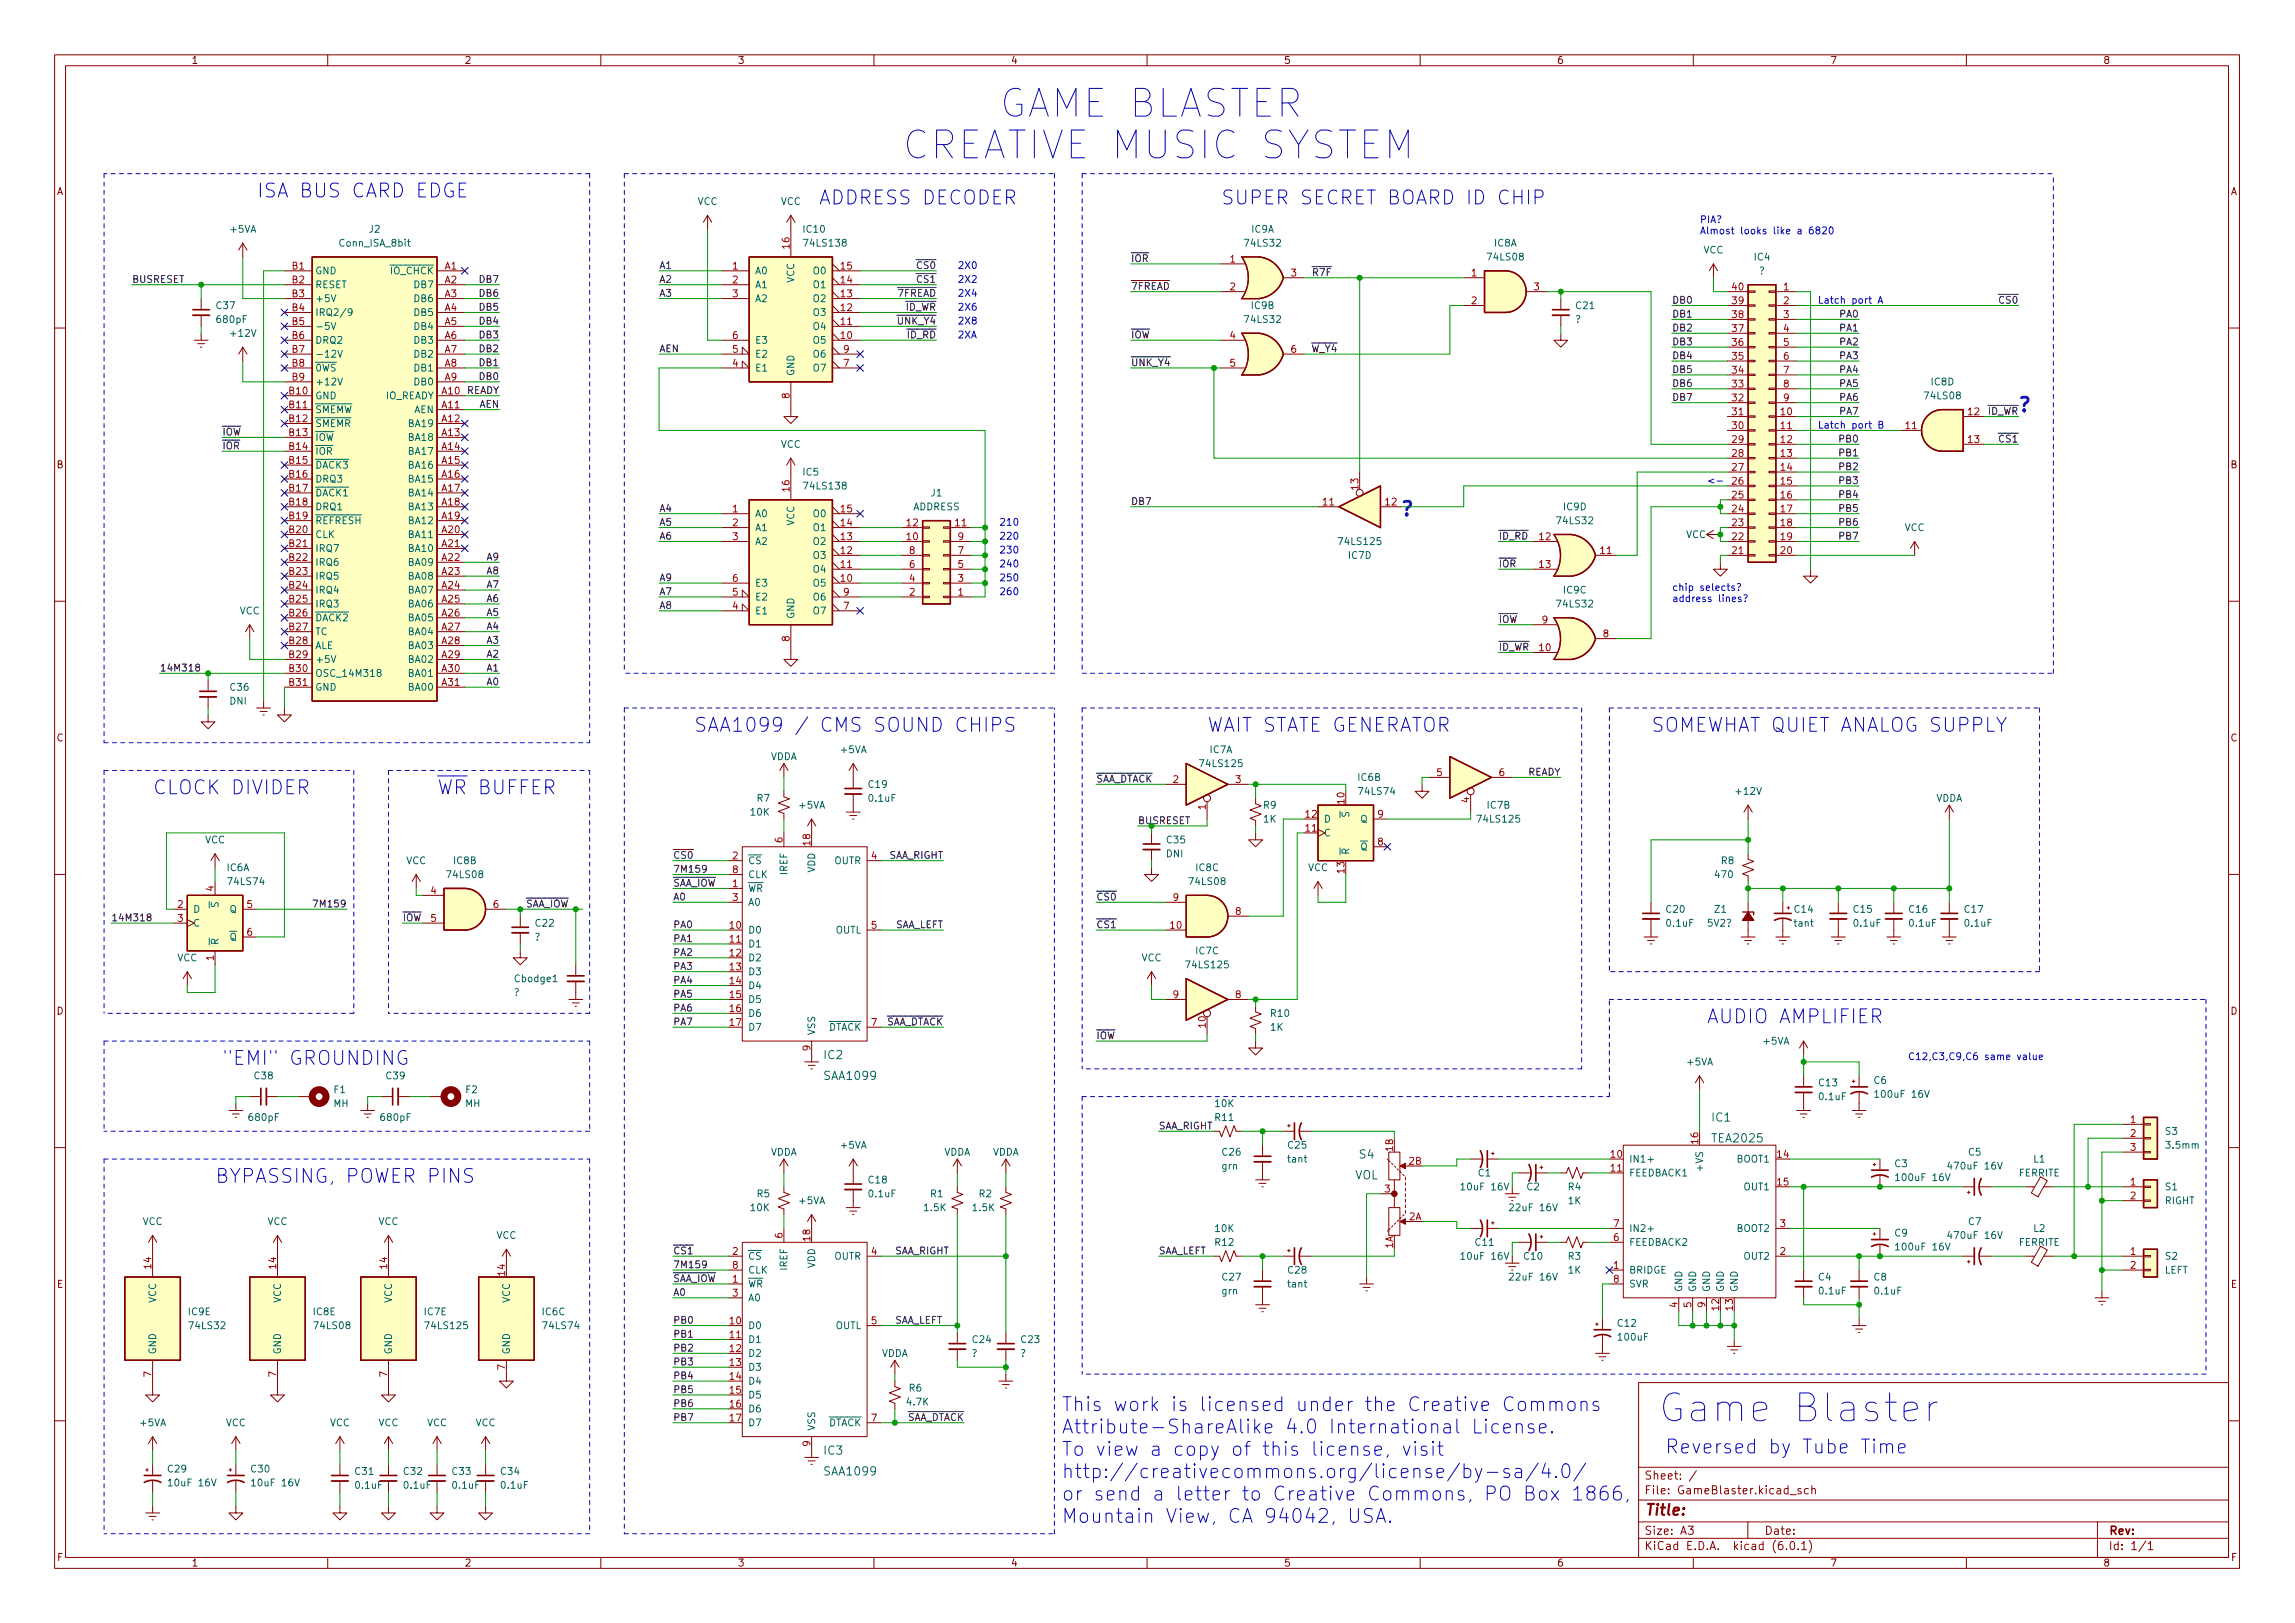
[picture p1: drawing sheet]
<svg xmlns="http://www.w3.org/2000/svg" width="420mm" height="297mm" viewBox="0 0 420 297" stroke-linecap="round" stroke-linejoin="round" font-family="sans-serif">
<defs><g id="words">
<g font-size="7.1" fill="#0000c2">
<text x="182.9" y="21.5">GAME BLASTER</text>
<text x="165.1" y="29.1">CREATIVE MUSIC SYSTEM</text>
<text x="303.5" y="260.3">Game Blaster</text>
</g>
<g font-size="3.5" fill="#0000c2">
<text x="47" y="36.2">ISA BUS CARD EDGE</text>
<text x="149.9" y="37.4">ADDRESS DECODER</text>
<text x="223.5" y="37.4">SUPER SECRET BOARD ID CHIP</text>
<text x="369.9" y="75.3">?</text>
<text x="256.9" y="94.4">?</text>
<text x="127" y="134">SAA1099 / CMS SOUND CHIPS</text>
<text x="221" y="134">WAIT STATE GENERATOR</text>
<text x="302.3" y="134">SOMEWHAT QUIET ANALOG SUPPLY</text>
<text x="27.9" y="145.4">CLOCK DIVIDER</text>
<text x="80" y="145.4">~{WR} BUFFER</text>
<text x="312.4" y="187.3">AUDIO AMPLIFIER</text>
<text x="40.6" y="194.9">&quot;EMI&quot; GROUNDING</text>
<text x="39.4" y="216.5">BYPASSING, POWER PINS</text>
<text x="194.3" y="258.3">This work is licensed under the Creative Commons</text>
<text x="194.3" y="262.4">Attribute-ShareAlike 4.0 International License.</text>
<text x="194.3" y="266.5">To view a copy of this license, visit</text>
<text x="304.8" y="266">Reversed by Tube Time</text>
<text x="194.3" y="270.6">http://creativecommons.org/license/by-sa/4.0/</text>
<text x="194.3" y="274.6">or send a letter to Creative Commons, PO Box 1866,</text>
<text x="194.3" y="278.7">Mountain View, CA 94042, USA.</text>
</g>
<text font-size="2.8" fill="#840000" x="301" y="277.3">Title:</text>
<g font-size="2.1" fill="#006464">
<text x="150.9" y="193.8">IC2</text>
<text x="151" y="197.6">SAA1099</text>
<text x="313.5" y="205.3">IC1</text>
<text x="313.6" y="209.1">TEA2025</text>
<text x="248" y="215.8">VOL</text>
<text x="248.9" y="212">S4</text>
<text x="150.9" y="266.2">IC3</text>
<text x="151" y="270">SAA1099</text>
</g>
<g font-size="2.1" fill="#840000">
<text x="301" y="273.5">File: GameBlaster.kicad_sch</text>
<text x="301" y="270.8">Sheet: /</text>
<text x="301" y="280.9">Size: A3</text>
<text x="323" y="280.9">Date:</text>
<text x="386" y="280.9">Rev:</text>
<text x="301" y="283.7">KiCad E.D.A. kicad (6.0.1)</text>
<text x="386" y="283.7">Id: 1/1</text>
</g>
<g font-size="1.8" fill="#840000">
<text x="35" y="11.7">1</text>
<text x="85" y="11.7">2</text>
<text x="135" y="11.7">3</text>
<text x="185" y="11.7">4</text>
<text x="235" y="11.7">5</text>
<text x="285" y="11.7">6</text>
<text x="335" y="11.7">7</text>
<text x="385" y="11.7">8</text>
<text x="10.3" y="35.7">A</text>
<text x="408.3" y="35.7">A</text>
<text x="10.3" y="85.7">B</text>
<text x="408.3" y="85.7">B</text>
<text x="10.3" y="135.7">C</text>
<text x="408.3" y="135.7">C</text>
<text x="10.3" y="185.7">D</text>
<text x="408.3" y="185.7">D</text>
<text x="10.4" y="235.7">E</text>
<text x="408.4" y="235.7">E</text>
<text x="10.4" y="285.7">F</text>
<text x="35" y="286.7">1</text>
<text x="85" y="286.7">2</text>
<text x="135" y="286.7">3</text>
<text x="185" y="286.7">4</text>
<text x="235" y="286.7">5</text>
<text x="285" y="286.7">6</text>
<text x="335" y="286.7">7</text>
<text x="385" y="286.7">8</text>
<text x="408.4" y="285.7">F</text>
</g>
<g font-size="1.8" fill="#006464">
<text x="127.7" y="37.5">VCC</text>
<text x="142.9" y="37.5">VCC</text>
<text x="42.2" y="42.6">+5VA</text>
<text x="62.3" y="45.1">Conn_ISA_8bit</text>
<text x="67.6" y="42.6">J2</text>
<text x="147.2" y="42.6">IC10</text>
<text x="147.4" y="45.1">74LS138</text>
<text x="228" y="45.1">74LS32</text>
<text x="229.1" y="42.6">IC9A</text>
<text x="272.5" y="47.7">74LS08</text>
<text x="273.6" y="45.1">IC8A</text>
<text x="311.8" y="46.4">VCC</text>
<text x="321.2" y="47.7">IC4</text>
<text x="57.7" y="50.2">GND</text>
<text x="57.7" y="52.7">RESET</text>
<text x="70.2" y="50.2">~{IO_CHCK}</text>
<text x="76" y="52.7">DB7</text>
<text x="138.2" y="50.2">A0</text>
<text x="138.2" y="52.7">A1</text>
<text x="145.4" y="51.8" transform="rotate(-90 145.4 51.8)">VCC</text>
<text x="149" y="52.7">O1</text>
<text x="149" y="50.2">O0</text>
<text x="322" y="50.2">?</text>
<text x="39.7" y="56.6">C37</text>
<text x="39.8" y="59.1">680pF</text>
<text x="57.7" y="55.3">+5V</text>
<text x="57.7" y="57.8">IRQ2/9</text>
<text x="76" y="55.3">DB6</text>
<text x="76" y="57.8">DB5</text>
<text x="138.2" y="55.3">A2</text>
<text x="149" y="57.8">O3</text>
<text x="149" y="55.3">O2</text>
<text x="228" y="59.1">74LS32</text>
<text x="229.1" y="56.6">IC9B</text>
<text x="288.4" y="59.1">?</text>
<text x="288.6" y="56.6">C21</text>
<text x="42.4" y="61.6">+12V</text>
<text x="57.7" y="60.4">-5V</text>
<text x="57.7" y="62.9">DRQ2</text>
<text x="57.7" y="65.4">-12V</text>
<text x="76" y="60.4">DB4</text>
<text x="76" y="62.9">DB3</text>
<text x="76" y="65.4">DB2</text>
<text x="138.2" y="65.4">E2</text>
<text x="138.2" y="62.9">E3</text>
<text x="149" y="62.9">O5</text>
<text x="149" y="60.4">O4</text>
<text x="149" y="65.4">O6</text>
<text x="57.7" y="68">~{0WS}</text>
<text x="57.7" y="70.5">+12V</text>
<text x="76" y="68">DB1</text>
<text x="76" y="70.5">DB0</text>
<text x="138.2" y="68">E1</text>
<text x="145.4" y="68.9" transform="rotate(-90 145.4 68.9)">GND</text>
<text x="149" y="68">O7</text>
<text x="353.6" y="70.5">IC8D</text>
<text x="57.7" y="73.1">GND</text>
<text x="57.7" y="75.6">~{SMEMW}</text>
<text x="70.5" y="73.1">IO_READY</text>
<text x="75.8" y="75.6">AEN</text>
<text x="352.5" y="73.1">74LS08</text>
<text x="57.7" y="78.1">~{SMEMR}</text>
<text x="57.7" y="80.7">~{IOW}</text>
<text x="57.7" y="83.2">~{IOR}</text>
<text x="75" y="78.1">BA19</text>
<text x="75" y="80.7">BA18</text>
<text x="75" y="83.2">BA17</text>
<text x="142.9" y="82">VCC</text>
<text x="57.7" y="85.8">~{DACK3}</text>
<text x="57.7" y="88.3">DRQ3</text>
<text x="75" y="85.8">BA16</text>
<text x="75" y="88.3">BA15</text>
<text x="147" y="87">IC5</text>
<text x="147.4" y="89.6">74LS138</text>
<text x="57.7" y="90.8">~{DACK1}</text>
<text x="57.7" y="93.4">DRQ1</text>
<text x="57.7" y="95.9">~{REFRESH}</text>
<text x="75" y="90.8">BA14</text>
<text x="75" y="93.4">BA13</text>
<text x="75" y="95.9">BA12</text>
<text x="138.2" y="94.7">A0</text>
<text x="149" y="94.7">O0</text>
<text x="167.1" y="93.4">ADDRESS</text>
<text x="170.5" y="90.8">J1</text>
<text x="285.2" y="95.9">74LS32</text>
<text x="286.3" y="93.4">IC9D</text>
<text x="57.7" y="98.5">CLK</text>
<text x="57.7" y="101">IRQ7</text>
<text x="75" y="98.5">BA11</text>
<text x="75" y="101">BA10</text>
<text x="138.2" y="97.2">A1</text>
<text x="138.2" y="99.7">A2</text>
<text x="145.4" y="96.2" transform="rotate(-90 145.4 96.2)">VCC</text>
<text x="149" y="99.7">O2</text>
<text x="149" y="97.2">O1</text>
<text x="245.3" y="99.7">74LS125</text>
<text x="308.6" y="98.5">VCC</text>
<text x="348.7" y="97.2">VCC</text>
<text x="57.7" y="103.5">IRQ6</text>
<text x="57.7" y="106.1">IRQ5</text>
<text x="75" y="103.5">BA09</text>
<text x="75" y="106.1">BA08</text>
<text x="138.2" y="107.4">E3</text>
<text x="149" y="107.4">O5</text>
<text x="149" y="104.8">O4</text>
<text x="149" y="102.3">O3</text>
<text x="246.9" y="102.3">IC7D</text>
<text x="43.9" y="112.4">VCC</text>
<text x="57.7" y="108.6">IRQ4</text>
<text x="57.7" y="111.2">IRQ3</text>
<text x="57.7" y="113.7">~{DACK2}</text>
<text x="75" y="108.6">BA07</text>
<text x="75" y="111.2">BA06</text>
<text x="75" y="113.7">BA05</text>
<text x="138.2" y="112.4">E1</text>
<text x="138.2" y="109.9">E2</text>
<text x="145.4" y="113.3" transform="rotate(-90 145.4 113.3)">GND</text>
<text x="149" y="112.4">O7</text>
<text x="149" y="109.9">O6</text>
<text x="285.2" y="111.2">74LS32</text>
<text x="286.3" y="108.6">IC9C</text>
<text x="57.7" y="116.2">TC</text>
<text x="57.7" y="118.8">ALE</text>
<text x="75" y="116.2">BA04</text>
<text x="75" y="118.8">BA03</text>
<text x="57.7" y="121.3">+5V</text>
<text x="57.7" y="123.9">OSC_14M318</text>
<text x="75" y="121.3">BA02</text>
<text x="75" y="123.9">BA01</text>
<text x="42.1" y="128.9">DNI</text>
<text x="42.2" y="126.4">C36</text>
<text x="57.7" y="126.4">GND</text>
<text x="75" y="126.4">BA00</text>
<text x="154" y="137.8">+5VA</text>
<text x="221.5" y="137.8">IC7A</text>
<text x="141" y="139.1">VDDA</text>
<text x="219.9" y="140.4">74LS125</text>
<text x="248.6" y="142.9">IC6B</text>
<text x="137.5" y="149.3">10K</text>
<text x="138.6" y="146.7">R7</text>
<text x="146.4" y="148">+5VA</text>
<text x="159.1" y="144.2">C19</text>
<text x="159.2" y="146.7">0.1uF</text>
<text x="231.3" y="148">R9</text>
<text x="248.9" y="145.5">74LS74</text>
<text x="272.3" y="148">IC7B</text>
<text x="317.9" y="145.5">+12V</text>
<text x="354.4" y="146.7">VDDA</text>
<text x="37.5" y="154.3">VCC</text>
<text x="213.7" y="154.3">C35</text>
<text x="231.3" y="150.5">1K</text>
<text x="242.3" y="153.1">C</text>
<text x="242.3" y="150.5">D</text>
<text x="247.7" y="155.6">~{Q}</text>
<text x="249.1" y="150.5">Q</text>
<text x="270.7" y="150.5">74LS125</text>
<text x="41.5" y="159.4">IC6A</text>
<text x="41.9" y="162">74LS74</text>
<text x="74.3" y="158.2">VCC</text>
<text x="82" y="160.7">74LS08</text>
<text x="83.1" y="158.2">IC8B</text>
<text x="136.9" y="158.2">~{CS}</text>
<text x="136.9" y="160.7">CLK</text>
<text x="144.1" y="160" transform="rotate(-90 144.1 160)">IREF</text>
<text x="149.2" y="159.7" transform="rotate(-90 149.2 159.7)">VDD</text>
<text x="152.7" y="158.2">OUTR</text>
<text x="213.5" y="156.9">DNI</text>
<text x="217.9" y="162">74LS08</text>
<text x="219" y="159.4">IC8C</text>
<text x="239.4" y="159.4">VCC</text>
<text x="247" y="156.5" transform="rotate(-90 247 156.5)">~{R}</text>
<text x="314.1" y="160.7">470</text>
<text x="315.1" y="158.2">R8</text>
<text x="35.3" y="167">D</text>
<text x="42.1" y="167">Q</text>
<text x="136.9" y="163.2">~{WR}</text>
<text x="136.9" y="165.8">A0</text>
<text x="305.1" y="167">C20</text>
<text x="313.9" y="167">Z1</text>
<text x="328.6" y="167">C14</text>
<text x="339.4" y="167">C15</text>
<text x="349.6" y="167">C16</text>
<text x="359.7" y="167">C17</text>
<text x="35.3" y="169.6">C</text>
<text x="40" y="173" transform="rotate(-90 40 173)">~{R}</text>
<text x="40.7" y="172.1">~{Q}</text>
<text x="97.9" y="172.1">?</text>
<text x="98.1" y="169.6">C22</text>
<text x="136.9" y="170.9">D0</text>
<text x="136.9" y="173.4">D1</text>
<text x="152.9" y="170.9">OUTL</text>
<text x="305.2" y="169.6">0.1uF</text>
<text x="312.7" y="169.6">5V2?</text>
<text x="328.6" y="169.6">tant</text>
<text x="339.5" y="169.6">0.1uF</text>
<text x="349.7" y="169.6">0.1uF</text>
<text x="359.8" y="169.6">0.1uF</text>
<text x="32.4" y="175.9">VCC</text>
<text x="94.4" y="179.7">Cbodge1</text>
<text x="136.9" y="175.9">D2</text>
<text x="136.9" y="178.5">D3</text>
<text x="209" y="175.9">VCC</text>
<text x="217.4" y="177.2">74LS125</text>
<text x="219" y="174.7">IC7C</text>
<text x="94.1" y="182.3">?</text>
<text x="136.9" y="181">D4</text>
<text x="136.9" y="183.6">D5</text>
<text x="136.9" y="186.1">D6</text>
<text x="136.9" y="188.6">D7</text>
<text x="149.2" y="189.5" transform="rotate(-90 149.2 189.5)">VSS</text>
<text x="150.2" y="188.6">~{DTACK}</text>
<text x="232.6" y="188.6">1K</text>
<text x="232.7" y="186.1">R10</text>
<text x="322.9" y="191.2">+5VA</text>
<text x="46.6" y="197.5">C38</text>
<text x="70.8" y="197.5">C39</text>
<text x="308.9" y="195">+5VA</text>
<text x="61.1" y="202.6">MH</text>
<text x="61.2" y="200.1">F1</text>
<text x="85.2" y="202.6">MH</text>
<text x="85.3" y="200.1">F2</text>
<text x="222.5" y="202.6">10K</text>
<text x="333" y="198.8">C13</text>
<text x="333.1" y="201.3">0.1uF</text>
<text x="343.1" y="198.4">C6</text>
<text x="343.8" y="200.9">100uF 16V</text>
<text x="45.7" y="205.1">680pF</text>
<text x="69.8" y="205.1">680pF</text>
<text x="222.5" y="205.1">R11</text>
<text x="396.4" y="207.7">S3</text>
<text x="141" y="211.5">VDDA</text>
<text x="154" y="210.2">+5VA</text>
<text x="172.8" y="211.5">VDDA</text>
<text x="181.6" y="211.5">VDDA</text>
<text x="223.7" y="214">grn</text>
<text x="223.8" y="211.5">C26</text>
<text x="235.9" y="210.2">C25</text>
<text x="235.9" y="212.8">tant</text>
<text x="270.6" y="215.3">C1</text>
<text x="298.2" y="212.8">IN1+</text>
<text x="298.2" y="215.3">FEEDBACK1</text>
<text x="311.8" y="214" transform="rotate(-90 311.8 214)">+VS</text>
<text x="318" y="212.8">BOOT1</text>
<text x="346.9" y="213.6">C3</text>
<text x="357.1" y="214">470uF 16V</text>
<text x="360.4" y="211.5">C5</text>
<text x="369.6" y="215.3">FERRITE</text>
<text x="372.3" y="212.8">L1</text>
<text x="396.7" y="210.2">3.5mm</text>
<text x="137.5" y="221.7">10K</text>
<text x="138.6" y="219.1">R5</text>
<text x="146.4" y="220.4">+5VA</text>
<text x="159.1" y="216.6">C18</text>
<text x="159.2" y="219.1">0.1uF</text>
<text x="169.3" y="221.7">1.5K</text>
<text x="170.4" y="219.1">R1</text>
<text x="178.2" y="221.7">1.5K</text>
<text x="179.3" y="219.1">R2</text>
<text x="267.9" y="217.8">10uF 16V</text>
<text x="276.8" y="221.7">22uF 16V</text>
<text x="279.5" y="217.8">C2</text>
<text x="287.1" y="217.8">R4</text>
<text x="287.1" y="220.4">1K</text>
<text x="319.4" y="217.8">OUT1</text>
<text x="347.6" y="216.1">100uF 16V</text>
<text x="396.3" y="220.4">RIGHT</text>
<text x="396.4" y="217.8">S1</text>
<text x="26.1" y="224.2">VCC</text>
<text x="48.9" y="224.2">VCC</text>
<text x="69.3" y="224.2">VCC</text>
<text x="90.8" y="226.7">VCC</text>
<text x="222.5" y="225.5">10K</text>
<text x="298.2" y="225.5">IN2+</text>
<text x="318" y="225.5">BOOT2</text>
<text x="346.9" y="226.3">C9</text>
<text x="357.1" y="226.7">470uF 16V</text>
<text x="360.4" y="224.2">C7</text>
<text x="372.3" y="225.5">L2</text>
<text x="136.9" y="230.5">~{CS}</text>
<text x="136.9" y="233.1">CLK</text>
<text x="144.1" y="232.4" transform="rotate(-90 144.1 232.4)">IREF</text>
<text x="149.2" y="232.1" transform="rotate(-90 149.2 232.1)">VDD</text>
<text x="152.7" y="230.5">OUTR</text>
<text x="222.5" y="228">R12</text>
<text x="235.9" y="233.1">C28</text>
<text x="267.9" y="230.5">10uF 16V</text>
<text x="270.2" y="228">C11</text>
<text x="279" y="230.5">C10</text>
<text x="287.1" y="230.5">R3</text>
<text x="287.1" y="233.1">1K</text>
<text x="298.2" y="233.1">BRIDGE</text>
<text x="298.2" y="228">FEEDBACK2</text>
<text x="319.4" y="230.5">OUT2</text>
<text x="347.6" y="228.8">100uF 16V</text>
<text x="369.6" y="228">FERRITE</text>
<text x="396.2" y="233.1">LEFT</text>
<text x="396.4" y="230.5">S2</text>
<text x="28.6" y="238.5" transform="rotate(-90 28.6 238.5)">VCC</text>
<text x="51.4" y="238.5" transform="rotate(-90 51.4 238.5)">VCC</text>
<text x="71.8" y="238.5" transform="rotate(-90 71.8 238.5)">VCC</text>
<text x="93.3" y="238.5" transform="rotate(-90 93.3 238.5)">VCC</text>
<text x="136.9" y="235.6">~{WR}</text>
<text x="136.9" y="238.2">A0</text>
<text x="223.7" y="236.9">grn</text>
<text x="223.8" y="234.4">C27</text>
<text x="235.9" y="235.6">tant</text>
<text x="276.8" y="234.4">22uF 16V</text>
<text x="298.2" y="235.6">SVR</text>
<text x="308" y="236.5" transform="rotate(-90 308 236.5)">GND</text>
<text x="310.5" y="236.5" transform="rotate(-90 310.5 236.5)">GND</text>
<text x="313.1" y="236.5" transform="rotate(-90 313.1 236.5)">GND</text>
<text x="315.6" y="236.5" transform="rotate(-90 315.6 236.5)">GND</text>
<text x="318.1" y="236.5" transform="rotate(-90 318.1 236.5)">GND</text>
<text x="332.9" y="234.4">C4</text>
<text x="333.1" y="236.9">0.1uF</text>
<text x="343.1" y="234.4">C8</text>
<text x="343.3" y="236.9">0.1uF</text>
<text x="34.5" y="240.7">IC9E</text>
<text x="34.8" y="243.2">74LS32</text>
<text x="57.4" y="240.7">IC8E</text>
<text x="57.7" y="243.2">74LS08</text>
<text x="77.7" y="240.7">IC7E</text>
<text x="78.1" y="243.2">74LS125</text>
<text x="99.3" y="240.7">IC6C</text>
<text x="99.6" y="243.2">74LS74</text>
<text x="136.9" y="243.2">D0</text>
<text x="136.9" y="245.8">D1</text>
<text x="152.9" y="243.2">OUTL</text>
<text x="178.1" y="245.8">C24</text>
<text x="187" y="245.8">C23</text>
<text x="296.2" y="242.8">C12</text>
<text x="296.4" y="245.3">100uF</text>
<text x="28.6" y="247.9" transform="rotate(-90 28.6 247.9)">GND</text>
<text x="51.4" y="247.9" transform="rotate(-90 51.4 247.9)">GND</text>
<text x="71.8" y="247.9" transform="rotate(-90 71.8 247.9)">GND</text>
<text x="93.3" y="247.9" transform="rotate(-90 93.3 247.9)">GND</text>
<text x="136.9" y="248.3">D2</text>
<text x="136.9" y="250.9">D3</text>
<text x="161.3" y="248.3">VDDA</text>
<text x="177.9" y="248.3">?</text>
<text x="186.8" y="248.3">?</text>
<text x="136.9" y="253.4">D4</text>
<text x="136.9" y="255.9">D5</text>
<text x="166.1" y="257.2">4.7K</text>
<text x="166.5" y="254.7">R6</text>
<text x="25.7" y="261">+5VA</text>
<text x="41.3" y="261">VCC</text>
<text x="60.4" y="261">VCC</text>
<text x="69.3" y="261">VCC</text>
<text x="78.1" y="261">VCC</text>
<text x="87" y="261">VCC</text>
<text x="136.9" y="258.5">D6</text>
<text x="136.9" y="261">D7</text>
<text x="149.2" y="261.9" transform="rotate(-90 149.2 261.9)">VSS</text>
<text x="150.2" y="261">~{DTACK}</text>
<text x="30.8" y="269.5">C29</text>
<text x="46" y="269.5">C30</text>
<text x="65.1" y="269.9">C31</text>
<text x="74" y="269.9">C32</text>
<text x="82.9" y="269.9">C33</text>
<text x="91.7" y="269.9">C34</text>
<text x="31.2" y="272">10uF 16V</text>
<text x="46.5" y="272">10uF 16V</text>
<text x="65.2" y="272.5">0.1uF</text>
<text x="74.1" y="272.5">0.1uF</text>
<text x="83" y="272.5">0.1uF</text>
<text x="91.8" y="272.5">0.1uF</text>
</g>
<g font-size="1.8" fill="#0000c2">
<text x="311.1" y="40.8">PIA?</text>
<text x="311.1" y="42.9">Almost looks like a 6820</text>
<text x="175.3" y="49.2">2X0</text>
<text x="175.3" y="51.8">2X2</text>
<text x="175.3" y="59.4">2X8</text>
<text x="175.3" y="56.8">2X6</text>
<text x="175.3" y="54.3">2X4</text>
<text x="332.7" y="55.6">Latch port A</text>
<text x="175.3" y="61.9">2XA</text>
<text x="332.7" y="78.4">Latch port B</text>
<text x="182.9" y="96.2">210</text>
<text x="182.9" y="98.7">220</text>
<text x="182.9" y="101.3">230</text>
<text x="182.9" y="103.8">240</text>
<text x="182.9" y="106.4">250</text>
<text x="182.9" y="108.9">260</text>
<text x="306.1" y="108.1">chip selects?</text>
<text x="306.1" y="110.2">address lines?</text>
<text x="349.2" y="194">C12,C3,C9,C6 same value</text>
</g>
<g font-size="1.8" fill="#a90000">
<text x="144.5" y="45.5" transform="rotate(-90 144.5 45.5)">16</text>
<text x="53.5" y="49.3">B1</text>
<text x="53.5" y="51.9">B2</text>
<text x="81.4" y="49.3">A1</text>
<text x="81.4" y="51.9">A2</text>
<text x="134.1" y="49.3">1</text>
<text x="134.1" y="51.9">2</text>
<text x="154" y="51.9">14</text>
<text x="154" y="49.3">15</text>
<text x="225.2" y="48">1</text>
<text x="225.2" y="53.1">2</text>
<text x="236.4" y="50.6">3</text>
<text x="269.4" y="50.6">1</text>
<text x="280.8" y="53.1">3</text>
<text x="317.2" y="53.1">40</text>
<text x="326.5" y="53.1">1</text>
<text x="53.5" y="54.4">B3</text>
<text x="53.5" y="56.9">B4</text>
<text x="53.5" y="59.5">B5</text>
<text x="81.4" y="54.4">A3</text>
<text x="81.4" y="56.9">A4</text>
<text x="81.4" y="59.5">A5</text>
<text x="134.1" y="54.4">3</text>
<text x="154" y="59.5">11</text>
<text x="154" y="56.9">12</text>
<text x="154" y="54.4">13</text>
<text x="269.4" y="55.7">2</text>
<text x="317.2" y="58.2">38</text>
<text x="317.2" y="55.7">39</text>
<text x="326.5" y="55.7">2</text>
<text x="326.5" y="58.2">3</text>
<text x="53.5" y="62">B6</text>
<text x="53.5" y="64.6">B7</text>
<text x="81.4" y="62">A6</text>
<text x="81.4" y="64.6">A7</text>
<text x="134.1" y="64.6">5</text>
<text x="134.1" y="62">6</text>
<text x="154" y="62">10</text>
<text x="154.4" y="64.6">9</text>
<text x="225.2" y="62">4</text>
<text x="236.4" y="64.6">6</text>
<text x="317.2" y="65.8">35</text>
<text x="317.2" y="63.3">36</text>
<text x="317.2" y="60.7">37</text>
<text x="326.5" y="60.7">4</text>
<text x="326.5" y="63.3">5</text>
<text x="326.5" y="65.8">6</text>
<text x="53.5" y="67.1">B8</text>
<text x="53.5" y="69.6">B9</text>
<text x="81.4" y="67.1">A8</text>
<text x="81.4" y="69.6">A9</text>
<text x="134.1" y="67.1">4</text>
<text x="154.4" y="67.1">7</text>
<text x="225.2" y="67.1">5</text>
<text x="317.2" y="70.9">33</text>
<text x="317.2" y="68.4">34</text>
<text x="326.5" y="68.4">7</text>
<text x="326.5" y="70.9">8</text>
<text x="53" y="72.2">B10</text>
<text x="53" y="74.7">B11</text>
<text x="53" y="77.3">B12</text>
<text x="80.9" y="74.7">A11</text>
<text x="80.9" y="77.3">A12</text>
<text x="144.5" y="72.9" transform="rotate(-90 144.5 72.9)">8</text>
<text x="317.2" y="76">31</text>
<text x="317.2" y="73.4">32</text>
<text x="326" y="76">10</text>
<text x="326.5" y="73.4">9</text>
<text x="53" y="79.8">B13</text>
<text x="53" y="82.3">B14</text>
<text x="80.9" y="79.8">A13</text>
<text x="80.9" y="82.3">A14</text>
<text x="317.2" y="83.6">28</text>
<text x="317.2" y="81.1">29</text>
<text x="317.2" y="78.5">30</text>
<text x="326" y="78.5">11</text>
<text x="326" y="81.1">12</text>
<text x="326" y="83.6">13</text>
<text x="348.9" y="78.5">11</text>
<text x="360.3" y="81.1">13</text>
<text x="53" y="84.9">B15</text>
<text x="53" y="87.4">B16</text>
<text x="53" y="90">B17</text>
<text x="80.9" y="84.9">A15</text>
<text x="80.9" y="87.4">A16</text>
<text x="80.9" y="90">A17</text>
<text x="144.5" y="89.9" transform="rotate(-90 144.5 89.9)">16</text>
<text x="248.7" y="89.6" transform="rotate(-90 248.7 89.6)">13</text>
<text x="317.2" y="88.7">26</text>
<text x="317.2" y="86.1">27</text>
<text x="326" y="86.1">14</text>
<text x="326" y="88.7">15</text>
<text x="53" y="92.5">B18</text>
<text x="53" y="95">B19</text>
<text x="80.9" y="92.5">A18</text>
<text x="80.9" y="95">A19</text>
<text x="134.1" y="93.8">1</text>
<text x="154" y="93.8">15</text>
<text x="242.2" y="92.5">11</text>
<text x="253.7" y="92.5">12</text>
<text x="317.2" y="93.8">24</text>
<text x="317.2" y="91.2">25</text>
<text x="326" y="91.2">16</text>
<text x="326" y="93.8">17</text>
<text x="53" y="97.6">B20</text>
<text x="53" y="100.1">B21</text>
<text x="80.9" y="97.6">A20</text>
<text x="80.9" y="100.1">A21</text>
<text x="134.1" y="96.3">2</text>
<text x="134.1" y="98.8">3</text>
<text x="154" y="101.4">12</text>
<text x="154" y="98.8">13</text>
<text x="154" y="96.3">14</text>
<text x="166" y="98.8">10</text>
<text x="166" y="96.3">12</text>
<text x="166.5" y="101.4">8</text>
<text x="174.9" y="96.3">11</text>
<text x="175.4" y="101.4">7</text>
<text x="175.4" y="98.8">9</text>
<text x="293" y="101.4">11</text>
<text x="317.2" y="101.4">21</text>
<text x="317.2" y="98.8">22</text>
<text x="317.2" y="96.3">23</text>
<text x="326" y="96.3">18</text>
<text x="326" y="98.8">19</text>
<text x="326" y="101.4">20</text>
<text x="53" y="102.7">B22</text>
<text x="53" y="105.2">B23</text>
<text x="53" y="107.7">B24</text>
<text x="80.9" y="102.7">A22</text>
<text x="80.9" y="105.2">A23</text>
<text x="80.9" y="107.7">A24</text>
<text x="134.1" y="106.5">6</text>
<text x="154" y="106.5">10</text>
<text x="154" y="103.9">11</text>
<text x="166.5" y="106.5">4</text>
<text x="166.5" y="103.9">6</text>
<text x="175.4" y="106.5">3</text>
<text x="175.4" y="103.9">5</text>
<text x="281.8" y="103.9">13</text>
<text x="53" y="110.3">B25</text>
<text x="53" y="112.8">B26</text>
<text x="80.9" y="110.3">A25</text>
<text x="80.9" y="112.8">A26</text>
<text x="134.1" y="111.5">4</text>
<text x="134.1" y="109">5</text>
<text x="154.4" y="111.5">7</text>
<text x="154.4" y="109">9</text>
<text x="166.5" y="109">2</text>
<text x="175.4" y="109">1</text>
<text x="53" y="115.4">B27</text>
<text x="53" y="117.9">B28</text>
<text x="80.9" y="115.4">A27</text>
<text x="80.9" y="117.9">A28</text>
<text x="144.5" y="117.4" transform="rotate(-90 144.5 117.4)">8</text>
<text x="282.3" y="114.1">9</text>
<text x="293.5" y="116.6">8</text>
<text x="53" y="120.4">B29</text>
<text x="53" y="123">B30</text>
<text x="53" y="125.5">B31</text>
<text x="80.9" y="120.4">A29</text>
<text x="80.9" y="123">A30</text>
<text x="80.9" y="125.5">A31</text>
<text x="214.8" y="143.3">2</text>
<text x="226.2" y="143.3">3</text>
<text x="263" y="142">5</text>
<text x="274.5" y="142">6</text>
<text x="220.7" y="148.2" transform="rotate(-90 220.7 148.2)">1</text>
<text x="239" y="149.6">12</text>
<text x="246.1" y="147.1" transform="rotate(-90 246.1 147.1)">10</text>
<text x="252.2" y="149.6">9</text>
<text x="269" y="146.9" transform="rotate(-90 269 146.9)">4</text>
<text x="143.3" y="154.2" transform="rotate(-90 143.3 154.2)">6</text>
<text x="148.3" y="154.7" transform="rotate(-90 148.3 154.7)">18</text>
<text x="239" y="152.2">11</text>
<text x="252.2" y="154.7">8</text>
<text x="134.1" y="157.3">2</text>
<text x="134.1" y="159.8">8</text>
<text x="159.5" y="157.3">4</text>
<text x="246.1" y="159.8" transform="rotate(-90 246.1 159.8)">13</text>
<text x="32.5" y="166.2">2</text>
<text x="39.1" y="163.1" transform="rotate(-90 39.1 163.1)">4</text>
<text x="45.2" y="166.2">5</text>
<text x="78.9" y="163.6">4</text>
<text x="90.3" y="166.2">6</text>
<text x="134.1" y="164.9">3</text>
<text x="214.8" y="164.9">9</text>
<text x="226.2" y="167.4">8</text>
<text x="32.5" y="168.7">3</text>
<text x="45.2" y="171.2">6</text>
<text x="133.6" y="170">10</text>
<text x="133.6" y="172.5">11</text>
<text x="159.5" y="170">5</text>
<text x="214.3" y="170">10</text>
<text x="39.1" y="175.8" transform="rotate(-90 39.1 175.8)">1</text>
<text x="133.6" y="175">12</text>
<text x="133.6" y="177.6">13</text>
<text x="133.6" y="180.1">14</text>
<text x="133.6" y="182.7">15</text>
<text x="133.6" y="185.2">16</text>
<text x="214.8" y="182.7">9</text>
<text x="226.2" y="182.7">8</text>
<text x="133.6" y="187.7">17</text>
<text x="220.7" y="188" transform="rotate(-90 220.7 188)">10</text>
<text x="148.3" y="192.3" transform="rotate(-90 148.3 192.3)">9</text>
<text x="310.9" y="209.3" transform="rotate(-90 310.9 209.3)">16</text>
<text x="390" y="205.5">1</text>
<text x="390" y="208.1">2</text>
<text x="255" y="210.7" transform="rotate(-90 255 210.7)">1B</text>
<text x="257.9" y="213.1">2B</text>
<text x="294.9" y="211.9">10</text>
<text x="294.9" y="214.4">11</text>
<text x="325.4" y="211.9">14</text>
<text x="390" y="210.6">3</text>
<text x="253.5" y="218.2">3</text>
<text x="325.4" y="217">15</text>
<text x="390" y="217">1</text>
<text x="390" y="219.5">2</text>
<text x="143.3" y="226.6" transform="rotate(-90 143.3 226.6)">6</text>
<text x="148.3" y="227.1" transform="rotate(-90 148.3 227.1)">18</text>
<text x="257.9" y="223.3">2A</text>
<text x="295.4" y="227.1">6</text>
<text x="295.4" y="224.6">7</text>
<text x="325.9" y="224.6">3</text>
<text x="27.7" y="232.2" transform="rotate(-90 27.7 232.2)">14</text>
<text x="50.5" y="232.2" transform="rotate(-90 50.5 232.2)">14</text>
<text x="70.9" y="232.2" transform="rotate(-90 70.9 232.2)">14</text>
<text x="92.5" y="233.4" transform="rotate(-90 92.5 233.4)">14</text>
<text x="134.1" y="229.7">2</text>
<text x="134.1" y="232.2">8</text>
<text x="159.5" y="229.7">4</text>
<text x="255" y="228.5" transform="rotate(-90 255 228.5)">1A</text>
<text x="295.4" y="232.2">1</text>
<text x="325.9" y="229.7">2</text>
<text x="390" y="229.7">1</text>
<text x="390" y="232.2">2</text>
<text x="134.1" y="237.3">3</text>
<text x="295.4" y="234.7">8</text>
<text x="307.1" y="239.3" transform="rotate(-90 307.1 239.3)">4</text>
<text x="309.6" y="239.3" transform="rotate(-90 309.6 239.3)">5</text>
<text x="312.2" y="239.3" transform="rotate(-90 312.2 239.3)">9</text>
<text x="314.7" y="239.8" transform="rotate(-90 314.7 239.8)">12</text>
<text x="317.2" y="239.8" transform="rotate(-90 317.2 239.8)">13</text>
<text x="133.6" y="242.4">10</text>
<text x="133.6" y="244.9">11</text>
<text x="159.5" y="242.4">5</text>
<text x="27.7" y="252" transform="rotate(-90 27.7 252)">7</text>
<text x="50.5" y="252" transform="rotate(-90 50.5 252)">7</text>
<text x="70.9" y="252" transform="rotate(-90 70.9 252)">7</text>
<text x="92.5" y="250.7" transform="rotate(-90 92.5 250.7)">7</text>
<text x="133.6" y="247.4">12</text>
<text x="133.6" y="250">13</text>
<text x="133.6" y="252.5">14</text>
<text x="133.6" y="255.1">15</text>
<text x="133.6" y="257.6">16</text>
<text x="133.6" y="260.1">17</text>
<text x="159.5" y="260.1">7</text>
<text x="148.3" y="264.7" transform="rotate(-90 148.3 264.7)">9</text>
</g>
<g font-size="1.8" fill="#0f0f0f">
<text x="207" y="47.9">~{IOR}</text>
<text x="24.1" y="51.8">BUSRESET</text>
<text x="87.9" y="51.8">DB7</text>
<text x="120.6" y="49.2">A1</text>
<text x="120.6" y="51.8">A2</text>
<text x="166.6" y="51.8">~{CS1}</text>
<text x="166.6" y="49.2">~{CS0}</text>
<text x="207" y="53">~{7FREAD}</text>
<text x="239.1" y="50.5">~{R7F}</text>
<text x="87.9" y="54.3">DB6</text>
<text x="87.9" y="56.8">DB5</text>
<text x="87.9" y="59.4">DB4</text>
<text x="120.6" y="54.3">A3</text>
<text x="163" y="54.3">~{7FREAD}</text>
<text x="163.1" y="59.4">~{UNK_Y4}</text>
<text x="164.4" y="56.8">~{ID_WR}</text>
<text x="306.1" y="58.1">DB1</text>
<text x="306.1" y="55.6">DB0</text>
<text x="336.9" y="58.1">PA0</text>
<text x="364.8" y="55.6">~{CS0}</text>
<text x="87.9" y="64.5">DB2</text>
<text x="87.9" y="61.9">DB3</text>
<text x="120.6" y="64.5">AEN</text>
<text x="164.8" y="61.9">~{ID_RD}</text>
<text x="207" y="61.9">~{IOW}</text>
<text x="240" y="64.5">~{W_Y4}</text>
<text x="306.1" y="63.2">DB3</text>
<text x="306.1" y="60.6">DB2</text>
<text x="306.1" y="65.7">DB4</text>
<text x="336.9" y="60.6">PA1</text>
<text x="336.9" y="65.7">PA3</text>
<text x="336.9" y="63.2">PA2</text>
<text x="87.9" y="69.5">DB0</text>
<text x="87.9" y="67">DB1</text>
<text x="207" y="67">~{UNK_Y4}</text>
<text x="306.1" y="68.3">DB5</text>
<text x="306.1" y="70.8">DB6</text>
<text x="336.9" y="70.8">PA5</text>
<text x="336.9" y="68.3">PA4</text>
<text x="80.9" y="72.2">A10 READY</text>
<text x="87.7" y="74.6">AEN</text>
<text x="306.1" y="73.3">DB7</text>
<text x="336.9" y="75.9">PA7</text>
<text x="336.9" y="73.3">PA6</text>
<text x="360.3" y="76">12~{ID_WR}</text>
<text x="40.6" y="79.7">~{IOW}</text>
<text x="40.6" y="82.2">~{IOR}</text>
<text x="336.9" y="81">PB0</text>
<text x="336.9" y="83.5">PB1</text>
<text x="364.8" y="81">~{CS1}</text>
<text x="336.9" y="88.6">PB3</text>
<text x="336.9" y="86">PB2</text>
<text x="120.6" y="93.7">A4</text>
<text x="207" y="92.4">DB7</text>
<text x="336.9" y="93.7">PB5</text>
<text x="336.9" y="91.1">PB4</text>
<text x="120.6" y="98.7">A6</text>
<text x="120.6" y="96.2">A5</text>
<text x="274.3" y="98.7">~{ID_RD}12</text>
<text x="336.9" y="98.7">PB7</text>
<text x="336.9" y="96.2">PB6</text>
<text x="89.2" y="105.1">A8</text>
<text x="89.2" y="102.6">A9</text>
<text x="89.2" y="107.6">A7</text>
<text x="120.6" y="106.4">A9</text>
<text x="274.3" y="103.8">~{IOR}</text>
<text x="89.2" y="112.7">A5</text>
<text x="89.2" y="110.2">A6</text>
<text x="120.6" y="111.4">A8</text>
<text x="120.6" y="108.9">A7</text>
<text x="274.3" y="114">~{IOW}</text>
<text x="89.2" y="117.8">A3</text>
<text x="89.2" y="115.3">A4</text>
<text x="274.3" y="119.1">~{ID_WR}10</text>
<text x="29.2" y="122.9">14M318</text>
<text x="89.2" y="122.9">A1</text>
<text x="89.2" y="125.4">A0</text>
<text x="89.2" y="120.3">A2</text>
<text x="200.7" y="143.2">~{SAA_DTACK}</text>
<text x="279.6" y="141.9">READY</text>
<text x="123.2" y="157.2">~{CS0}</text>
<text x="123.2" y="159.7">7M159</text>
<text x="162.5" y="157.2">SAA_RIGHT</text>
<text x="58.1" y="166.1">7M159</text>
<text x="123.2" y="164.8">A0</text>
<text x="123.2" y="162.2">~{SAA_IOW} 1</text>
<text x="200.7" y="164.8">~{CS0}</text>
<text x="20.3" y="168.6">14M318</text>
<text x="73.7" y="168.6">~{IOW}5</text>
<text x="123.2" y="172.4">PA1</text>
<text x="123.2" y="169.9">PA0</text>
<text x="163.6" y="169.9">SAA_LEFT</text>
<text x="200.7" y="169.9">~{CS1}</text>
<text x="123.2" y="177.5">PA3</text>
<text x="123.2" y="174.9">PA2</text>
<text x="123.2" y="182.6">PA5</text>
<text x="123.2" y="180">PA4</text>
<text x="123.2" y="185.1">PA6</text>
<text x="123.2" y="187.6">PA7</text>
<text x="159.5" y="187.7">7~{SAA_DTACK}</text>
<text x="200.7" y="190.2">~{IOW}</text>
<text x="212.1" y="206.7">SAA_RIGHT</text>
<text x="123.2" y="229.6">~{CS1}</text>
<text x="123.2" y="232.1">7M159</text>
<text x="163.8" y="229.6">SAA_RIGHT</text>
<text x="212.1" y="229.6">SAA_LEFT</text>
<text x="123.2" y="234.6">~{SAA_IOW} 1</text>
<text x="123.2" y="237.2">A0</text>
<text x="123.2" y="242.3">PB0</text>
<text x="123.2" y="244.8">PB1</text>
<text x="163.8" y="242.3">SAA_LEFT</text>
<text x="123.2" y="249.9">PB3</text>
<text x="123.2" y="247.3">PB2</text>
<text x="123.2" y="257.5">PB6</text>
<text x="123.2" y="255">PB5</text>
<text x="123.2" y="252.4">PB4</text>
<text x="123.2" y="260">PB7</text>
<text x="164.2" y="260">~{SAA_DTACK}</text>
</g>
<g font-size="1.8" fill="#009600">
<text x="208.3" y="150.8">BUSRESET</text>
<text x="94.5" y="166.1">~{SAA_IOW}</text>
</g>
</g></defs>
<g fill="none" stroke="#840000" stroke-width=".18">
<path d="M10 10h400v277h-400zM12 12h396v273h-396zM60 10v2M110 10v2M160 10v2M210 10v2M260 10v2M310 10v2M360 10v2M129.5 39.4l-.7 1.3M129.5 39.4v2.5M129.5 39.4l.8 1.3"/>
<path d="M144.8 39.4v7.6M144.8 39.4l-.8 1.3M144.8 39.4l.7 1.3M36.8 54.6v2.1M36.8 57.7v2M44.4 44.5l-.7 1.3M44.4 44.5v2.5M44.4 44.5l.8 1.3M52.1 49.6h5M52.1 59.7h5M52.1 57.2h5M52.1 54.6h5"/>
<path d="M52.1 52.1h5M80 49.6h5.1M80 59.7h5.1M80 57.2h5.1M80 54.6h5.1M80 52.1h5.1M132.1 49.6h5.1M132.1 54.6h5.1M132.1 52.1h5.1M152.4 49.6h5.1M152.4 59.7h5.1M152.4 58.5l1.3 1.2"/>
<path d="M152.4 57.2h5.1M152.4 55.9l1.3 1.3M152.4 54.6h5.1M152.4 53.4l1.3 1.2M152.4 52.1h5.1M152.4 50.8l1.3 1.3M152.4 48.3l1.3 1.3M223.5 53.4h4.3M223.5 48.3h4.3M230.5 47h-3.2a6.6 6.6 0 0 1 0 7.6h3.2M234.9 50.8h3.9M268 55.9h3.8"/>
<path d="M268 50.8h3.8M279.4 53.4h3.8M285.7 54.6v2.1M285.7 57.7v2M313.7 48.3l.8 1.3M313.7 48.3v2.5M313.7 48.3l-.8 1.3M316.2 53.4h3.8M316.2 55.9h3.8M316.2 58.5h3.8M320 58.3h1.3v.3h-1.3zM320 55.8h1.3v.2h-1.3z"/>
<path d="M320 53.2h1.3v.3h-1.3zM323.8 58.3h1.3v.3h-1.3zM323.8 55.8h1.3v.2h-1.3zM323.8 53.2h1.3v.3h-1.3zM325.1 53.4h3.8M325.1 55.9h3.8M325.1 58.5h3.8M10 60h2M35.6 62.3h2.5M36.2 62.9h1.3M36.7 63.5h.3M36.8 61v1.3"/>
<path d="M44.4 63.5v2.6M44.4 63.5l-.7 1.3M44.4 63.5l.8 1.3M52.1 62.3h5M52.1 67.3h5M52.1 64.8h5M52.1 72.4h5M52.1 75h5M52.1 77.5h5M52.1 69.9h5M80 62.3h5.1M80 67.3h5.1"/>
<path d="M80 64.8h5.1M80 72.4h5.1M80 75h5.1M80 77.5h5.1M80 69.9h5.1M132.1 67.3h5.1l-1.3-1.2v1.2M132.1 64.8h5.1l-1.3-1.3v1.3M132.1 62.3h5.1M144.8 69.9v6.3h1.2l-1.2 1.3-1.3-1.3h1.3M152.4 62.3h5.1M152.4 61l1.3 1.3M152.4 67.3h5.1"/>
<path d="M152.4 64.8h5.1M152.4 66.1l1.3 1.2M152.4 63.5l1.3 1.3M223.5 62.3h4.3M223.5 67.3h4.3M230.5 61h-3.2a6.6 6.6 0 0 1 0 7.6h3.2M234.9 64.8h3.9M285.7 61v1.3h1.3l-1.3 1.2-1.2-1.2h1.2M316.2 63.5h3.8M316.2 76.2h3.8M316.2 78.8h3.8M316.2 73.7h3.8"/>
<path d="M316.2 71.2h3.8M316.2 68.6h3.8M316.2 66.1h3.8M316.2 61h3.8M320 78.6h1.3v.3h-1.3zM320 76.1h1.3v.3h-1.3zM320 73.6h1.3v.2h-1.3zM320 71h1.3v.3h-1.3zM320 68.5h1.3v.2h-1.3zM320 65.9h1.3v.3h-1.3zM320 63.4h1.3v.3h-1.3zM320 60.9h1.3v.2h-1.3z"/>
<path d="M323.8 78.6h1.3v.3h-1.3zM323.8 76.1h1.3v.3h-1.3zM323.8 73.6h1.3v.2h-1.3zM323.8 71h1.3v.3h-1.3zM323.8 68.5h1.3v.2h-1.3zM323.8 65.9h1.3v.3h-1.3zM323.8 63.4h1.3v.3h-1.3zM323.8 60.9h1.3v.2h-1.3zM325.1 63.5h3.8M325.1 76.2h3.8M325.1 78.8h3.8M325.1 73.7h3.8"/>
<path d="M325.1 71.2h3.8M325.1 68.6h3.8M325.1 66.1h3.8M325.1 61h3.8M348 78.8h3.8M359.4 76.2h3.8M408 60h2M52.1 80h5M52.1 82.6h5M52.1 85.1h5M52.1 87.7h5M52.1 90.2h5"/>
<path d="M52.1 92.7h5M52.1 95.3h5M52.1 97.8h5M80 80h5.1M80 82.6h5.1M80 85.1h5.1M80 87.7h5.1M80 90.2h5.1M80 92.7h5.1M80 95.3h5.1M80 97.8h5.1M132.1 99.1h5.1"/>
<path d="M132.1 96.6h5.1M132.1 94h5.1M144.8 83.9v7.6M144.8 83.9l-.8 1.2M144.8 83.9l.7 1.2M152.4 99.1h5.1M152.4 96.6h5.1M152.4 94h5.1M152.4 97.8l1.3 1.3M152.4 95.3l1.3 1.3M152.4 92.7l1.3 1.3M165.1 99.1h3.8"/>
<path d="M165.1 96.6h3.8M168.9 96.4h1.3v.3h-1.3zM168.9 99h1.3v.2h-1.3zM172.7 96.4h1.3v.3h-1.3zM172.7 99h1.3v.2h-1.3zM174 99.1h3.8M174 96.6h3.8M241.3 92.7h3.8M248.9 86.4v3.2M252.7 92.7h3.8M280.7 99.1h4.3M287.7 97.8h-3.2a6.6 6.6 0 0 1 0 7.6h3.2"/>
<path d="M312.4 97.8h2.6M312.4 97.8l1.3 .8M313.7 97.1l-1.3 .7M316.2 99.1h3.8M316.2 96.6h3.8M316.2 94h3.8M316.2 81.3h3.8M316.2 83.9h3.8M316.2 86.4h3.8M316.2 88.9h3.8M316.2 91.5h3.8M320 99h1.3v.2h-1.3z"/>
<path d="M320 96.4h1.3v.3h-1.3zM320 93.9h1.3v.2h-1.3zM320 91.3h1.3v.3h-1.3zM320 88.8h1.3v.3h-1.3zM320 86.3h1.3v.2h-1.3zM320 83.7h1.3v.3h-1.3zM320 81.2h1.3v.2h-1.3zM323.8 99h1.3v.2h-1.3zM323.8 96.4h1.3v.3h-1.3zM323.8 93.9h1.3v.2h-1.3zM323.8 91.3h1.3v.3h-1.3zM323.8 88.8h1.3v.3h-1.3z"/>
<path d="M323.8 86.3h1.3v.2h-1.3zM323.8 83.7h1.3v.3h-1.3zM323.8 81.2h1.3v.2h-1.3zM325.1 99.1h3.8M325.1 96.6h3.8M325.1 94h3.8M325.1 81.3h3.8M325.1 83.9h3.8M325.1 86.4h3.8M325.1 88.9h3.8M325.1 91.5h3.8M350.5 99.1l.8 1.3"/>
<path d="M350.5 99.1v2.5M350.5 99.1l-.7 1.3M359.4 81.3h3.8M10 110h2M45.7 114.3l-.7 1.3M45.7 114.3v2.6M45.7 114.3l.8 1.3M52.1 100.4h5M52.1 102.9h5M52.1 105.4h5M52.1 108h5M52.1 110.5h5"/>
<path d="M52.1 113.1h5M52.1 115.6h5M52.1 118.1h5M80 100.4h5.1M80 102.9h5.1M80 105.4h5.1M80 108h5.1M80 110.5h5.1M80 113.1h5.1M80 115.6h5.1M80 118.1h5.1M132.1 111.8h5.1l-1.3-1.3v1.3"/>
<path d="M132.1 109.3h5.1l-1.3-1.3v1.3M132.1 106.7h5.1M144.8 114.3v6.4h1.2l-1.2 1.3-1.3-1.3h1.3M152.4 109.3h5.1M152.4 106.7h5.1M152.4 104.2h5.1M152.4 101.6h5.1M152.4 105.4l1.3 1.3M152.4 102.9l1.3 1.3M152.4 100.4l1.3 1.2M152.4 111.8h5.1M152.4 110.5l1.3 1.3"/>
<path d="M152.4 108l1.3 1.3M165.1 109.3h3.8M165.1 106.7h3.8M165.1 104.2h3.8M165.1 101.6h3.8M168.9 101.5h1.3v.3h-1.3zM168.9 104h1.3v.3h-1.3zM168.9 106.6h1.3v.2h-1.3zM168.9 109.1h1.3v.3h-1.3zM172.7 101.5h1.3v.3h-1.3zM172.7 104h1.3v.3h-1.3zM172.7 106.6h1.3v.2h-1.3z"/>
<path d="M172.7 109.1h1.3v.3h-1.3zM174 109.3h3.8M174 106.7h3.8M174 104.2h3.8M174 101.6h3.8M280.7 104.2h4.3M280.7 119.4h4.3M280.7 114.3h4.3M287.7 113.1h-3.2a6.6 6.6 0 0 1 0 7.6h3.2M292.1 101.6h3.8M292.1 116.9h3.8M315 102.9v1.3h-1.3l1.3 1.2 1.2-1.2h-1.2"/>
<path d="M316.2 101.6h3.8M320 101.5h1.3v.3h-1.3zM323.8 101.5h1.3v.3h-1.3zM325.1 101.6h3.8M331.5 104.2v1.2h-1.3l1.3 1.3 1.2-1.3h-1.2M408 110h2M38.1 130.8v1.3h1.3l-1.3 1.3-1.3-1.3h1.3M38.1 124.5v2M38.1 127.5v2.1M47 129.6h2.5M47.6 130.2h1.3M48.1 130.8h.3"/>
<path d="M48.3 128.3v1.3M52.1 129.6v1.2h1.2l-1.2 1.3-1.3-1.3h1.3M52.1 120.7h5M52.1 123.2h5M52.1 125.8h5M80 120.7h5.1M80 123.2h5.1M80 125.8h5.1M143.5 139.7l-.8 1.3M143.5 139.7v2.6M143.5 139.7l.8 1.3M156.2 139.7v4.6"/>
<path d="M156.2 139.7l-.8 1.3M156.2 139.7l.8 1.3M39.4 156.2v2.6M39.4 156.2l-.8 1.3M39.4 156.2l.7 1.3M133.3 157.5h2.6M135.9 155h22.8v35.5h-22.8zM143.5 144.8v1l1 .4-2 .8 2 .7-2 .8 1 .4v1M143.5 152.4v2.6M148.6 149.9l-.8 1.3M148.6 149.9v2.5M148.6 149.9l.8 1.3"/>
<path d="M154.9 148.6h2.6M155.6 149.3h1.2M156.1 149.9h.2M156.2 145.3v3.3M158.7 157.5h2.6M210.8 158.8v1.3h1.3l-1.3 1.2-1.3-1.2h1.3M210.8 152.4v2.1M210.8 155.5v2M213.4 143.5h3.8M221 146.7v3.2M224.8 143.5h3.8M229.9 152.4v1.3h1.2l-1.2 1.3-1.3-1.3h1.3"/>
<path d="M229.9 146.1v1l1 .4-2 .7 2 .8-2 .8 1 .4v1M238.8 152.4h2.5M241.3 151.8l1.3 .6-1.3 .7M251.5 149.9h2.5M251.5 155h2.5M260.3 143.5v1.3h1.3l-1.3 1.3-1.2-1.3h1.2M261.6 142.3h3.8M269.2 145.5v3.1M273 142.3h3.9M320 156.2v1.1l1.1 .3-2.1 .8 2.1 .8-2.1 .7 1 .4v1M320 147.4v2.5M320 147.4l-.7 1.2"/>
<path d="M320 147.4l.8 1.2M356.9 147.4l-.8 1.2M356.9 147.4v2.5M356.9 147.4l.7 1.2M10 160h2M31.7 168.9h2.6M31.7 166.4h2.6M34.3 168.3l1.3 .6-1.3 .7M34.3 177.8l-.8 1.3M34.3 177.8v2.6M34.3 177.8l.8 1.3M39.4 161.3v2.6"/>
<path d="M39.4 174v2.6M44.4 166.4h2.6M44.4 171.5h2.6M76.2 160.1l-.8 1.2M76.2 160.1v2.5M76.2 160.1l.8 1.2M77.5 163.9h3.8M77.5 168.9h3.8M88.9 166.4h3.8M95.2 174v1.3h1.3l-1.3 1.3-1.2-1.3h1.2M95.2 167.7v2M95.2 170.7v2.1"/>
<path d="M105.4 176.6v2M105.4 179.6v3.3M133.3 160.1h2.6M133.3 172.8h2.6M133.3 162.6h2.6M133.3 165.1h2.6M158.7 170.2h2.6M210.8 177.8l-.7 1.3M210.8 177.8v2.6M210.8 177.8l.8 1.3M213.4 165.1h3.8M213.4 170.2h3.8"/>
<path d="M224.8 167.7h3.8M241.3 161.3l-.8 1.3M241.3 161.3v2.6M241.3 161.3l.8 1.3M301 171.5h2.5M301.6 172.1h1.3M302.1 172.8h.3M302.3 165.1v2.1M302.3 168.2v3.3M318.8 171.5h2.5M319.4 172.1h1.3M319.9 172.8h.3"/>
<path d="M320 165.1v6.4M325.1 171.5h2.6M325.8 172.1h1.2M326.3 172.8h.2M326.4 165.1v2.1M326.4 168.2v3.3M327.2 166.2h.5M327.4 165.9v.5M335.3 171.5h2.5M335.9 172.1h1.3M336.4 172.8h.3M336.5 165.1v2.1"/>
<path d="M336.5 168.2v3.3M345.4 171.5h2.6M346.1 172.1h1.2M346.6 172.8h.2M346.7 165.1v2.1M346.7 168.2v3.3M355.6 171.5h2.5M356.2 172.1h1.3M356.7 172.8h.3M356.9 165.1v2.1M356.9 168.2v3.3M408 160h2"/>
<path d="M104.1 182.9h2.6M104.8 183.6h1.2M105.3 184.2h.2M147.3 194.3h2.6M148 195h1.2M148.5 195.6h.2M148.6 190.5v3.8M158.7 188h2.6M213.4 182.9h3.8M221 186.1v3.2M224.8 182.9h3.8M229.9 190.5v1.3h1.2l-1.2 1.3-1.3-1.3h1.3"/>
<path d="M229.9 184.2v1l1 .4-2 .7 2 .8-2 .8 1 .4v1M311.1 196.9l-.7 1.3M311.1 196.9v2.5M311.1 196.9l.8 1.3M330.2 190.5v2.6M330.2 196.9v2M330.2 199.9v3.3M330.2 190.5l-.8 1.3M330.2 190.5l.8 1.3M339.1 197.9h.5M339.3 197.6v.6M340.4 196.9v2"/>
<path d="M340.4 199.9v3.3M10 210h2M41.9 203.2h2.5M42.5 203.9h1.3M43.1 204.5h.2M43.2 202v1.2M45.7 200.7h2.1M48.8 200.7h2M54.6 200.7h2.5M66 203.2h2.6M66.7 203.9h1.2M67.2 204.5h.2"/>
<path d="M67.3 202v1.2M69.8 200.7h2.1M72.9 200.7h2M78.7 200.7h2.6M143.5 217.2v1l1 .4-2 .8 2 .7-2 .8 1 .4v1M143.5 212.1v2.6M143.5 212.1l-.8 1.3M143.5 212.1l.8 1.3M156.2 212.1v4.6M156.2 217.7v3.3M156.2 212.1l-.8 1.3M156.2 212.1l.8 1.3"/>
<path d="M175.3 217.2v1l1 .4-2.1 .8 2.1 .7-2.1 .8 1.1 .4v1M175.3 212.1v2.6M175.3 212.1l-.8 1.3M175.3 212.1l.7 1.3M184.1 217.2v1l1.1 .4-2.1 .8 2.1 .7-2.1 .8 1 .4v1M184.1 212.1v2.6M184.1 212.1l-.7 1.3M184.1 212.1l.8 1.3M222.2 207h1.1l.3 1.1 .8-2.1 .8 2.1 .7-2.1 .4 1h1M229.9 215.9h2.5M230.5 216.6h1.3M231 217.2h.3"/>
<path d="M231.1 209.6v2M231.1 212.6v3.3M234.9 207h2.1M235.7 206h.5M236 205.8v.5M238 207h2M252.7 218.5h2.6M254 212.1l.5 .5M254.3 210.9h2v5h-2zM254.8 212.9l.2 .2M255.3 215.9v5.1M255.3 213.4l.2 .3"/>
<path d="M255.8 213.9l.2 .3M256.3 214.4l.2 .3M256.8 214.9l.2 .3M257.3 213.4h.5M257.3 215.4v.5M257.3 216.4v.6M257.3 217.5v.5M257.3 218.5v.5M257.3 219.5v.5M269.2 212.1h2.1M272.3 212.1h2M273 211.1h.6"/>
<path d="M273.3 210.9v.5M275.6 218.5h2.5M276.2 219.1h1.3M276.7 219.7h.3M276.9 217.2v1.3M278.1 214.7h2.1M281.2 214.7h2M281.9 213.7h.5M282.2 213.4v.5M285.7 214.7h1.1l.3-1 .8 2 .8-2 .7 2 .4-1h1M294.6 214.7h2.6M297.2 209.6h27.9v27.9h-27.9z"/>
<path d="M328.9 203.2h2.6M329.6 203.9h1.2M330.1 204.5h.2M339.1 203.2h2.5M339.7 203.9h1.3M340.2 204.5h.3M342.9 213.1h.5M343.2 212.9v.5M344.2 212.1v2.1M344.2 215.2v2M359.4 217.2h2M360.2 218.2h.5"/>
<path d="M360.4 218v.5M362.5 217.2h2M370.8 217.2h1.7M373.6 215.4l1.2 .7-1.7 2.9-1.2-.7zM374.2 217.2h1.7M388.6 205.8h3.8M388.6 208.3h3.8M388.6 210.9h3.8M388.6 217.2h3.8M388.6 219.7h3.8M392.4 210.7h1.3v.3h-1.3zM392.4 208.2h1.3v.2h-1.3z"/>
<path d="M392.4 205.6h1.3v.3h-1.3zM392.4 219.6h1.3v.3h-1.3zM392.4 217.1h1.3v.2h-1.3zM408 210h2M27.9 226.1v7.6M27.9 226.1l-.7 1.3M27.9 226.1l.8 1.3M50.8 226.1v7.6M50.8 226.1l-.8 1.3M50.8 226.1l.8 1.3M71.1 226.1v7.6M71.1 226.1l-.7 1.3"/>
<path d="M71.1 226.1l.8 1.3M92.7 228.6l-.8 1.3M92.7 228.6v2.6M92.7 228.6l.8 1.3M133.3 229.9h2.6M133.3 232.4h2.6M133.3 235h2.6M133.3 237.5h2.6M135.9 227.4h22.8v35.5h-22.8zM143.5 224.8v2.6M148.6 222.3v2.5M148.6 222.3l-.8 1.3"/>
<path d="M148.6 222.3l.8 1.3M154.9 221h2.6M155.6 221.7h1.2M156.1 222.3h.2M158.7 229.9h2.6M222.2 229.9h1.1l.3 1 .8-2 .8 2 .7-2 .4 1h1M229.9 238.8h2.5M230.5 239.4h1.3M231.1 232.4v2.1M231.1 235.5v3.3M234.9 229.9h2.1M235.7 228.9h.5"/>
<path d="M236 228.6v.5M238 229.9h2M248.9 235h2.6M249.6 235.6h1.2M250.1 236.3h.2M250.2 233.7v1.3M254.3 221h2v5.1h-2zM254.5 224.8l-.5 .5M255 224.3l-.2 .3M255.5 223.8l-.2 .3M256 223.3l-.2 .3M256.5 222.8l-.2 .2"/>
<path d="M257 222.3l-.2 .2M257.3 220.5v.5M257.3 221.5v.5M257.3 223.6h.5M269.2 224.8h2.1M272.3 224.8h2M273 223.8h.6M273.3 223.6v.5M275.6 231.2h2.5M276.2 231.8h1.3M276.7 232.4h.3M276.9 229.9v1.3"/>
<path d="M278.1 227.4h2.1M281.2 227.4h2M281.9 226.4h.5M282.2 226.1v.5M285.7 227.4h1.1l.3-1 .8 2 .8-2 .7 2 .4-1h1M294.6 227.4h2.6M294.6 232.4h2.6M294.6 235h2.6M294.6 224.8h2.6M307.3 237.5v2.6M309.9 237.5v2.6M312.4 237.5v2.6"/>
<path d="M325.1 229.9h2.6M325.1 224.8h2.6M330.2 232.4v2.1M330.2 235.5v2M340.4 232.4v2.1M340.4 235.5v2M342.9 225.8h.5M343.2 225.6v.5M344.2 224.8v2.1M344.2 227.9v2M359.4 229.9h2M360.2 230.9h.5"/>
<path d="M360.4 230.7v.5M362.5 229.9h2M370.8 229.9h1.7M373.6 228.1l1.2 .7-1.7 2.9-1.2-.7zM374.2 229.9h1.7M383.5 237.5h2.6M384.2 238.2h1.2M384.7 238.8h.2M384.8 236.3v1.2M388.6 229.9h3.8M388.6 232.4h3.8M392.4 232.3h1.3v.3h-1.3z"/>
<path d="M392.4 229.8h1.3v.2h-1.3zM27.9 249v6.3h1.3l-1.3 1.3-1.2-1.3h1.2M50.8 249v6.3h1.3l-1.3 1.3-1.3-1.3h1.3M71.1 249v6.3h1.3l-1.3 1.3-1.3-1.3h1.3M92.7 249v3.8h1.3l-1.3 1.2-1.3-1.2h1.3M133.3 245.1h2.6M158.7 242.6h2.6M163.8 252.8v1l1 .4-2 .7 2 .8-2 .7 1 .4v1M163.8 249l-.7 1.2M163.8 249v2.5M163.8 249l.8 1.2M175.3 243.9v2"/>
<path d="M175.3 246.9v2.1M182.9 252.8h2.5M183.5 253.4h1.3M184 254h.3M184.1 243.9v2M184.1 246.9v2.1M184.1 251.5v1.3M231 240.1h.3M292.1 247.7h2.5M292.1 242.4h.5M292.4 242.1v.5M292.7 248.3h1.3"/>
<path d="M293.2 249h.3M293.4 241.3v2.1M293.4 244.4v3.3M300 253h108v32h-108zM316.2 246.4h2.6M316.9 247.1h1.2M317.4 247.7h.2M317.5 245.1v1.3M339.1 242.6h2.5M339.7 243.2h1.3M340.2 243.9h.3M340.4 241.3v1.3"/>
<path d="M10 260h2M26.7 269h.5M26.7 276.9h2.5M26.9 268.8v.5M27.3 277.5h1.3M27.8 278.2h.3M27.9 262.9v2.6M27.9 268v2M27.9 271.1v2M27.9 275.6v1.3M27.9 262.9l-.7 1.3M27.9 262.9l.8 1.3"/>
<path d="M41.9 269h.5M42.2 268.8v.5M43.2 275.6v1.3h1.2l-1.2 1.3-1.3-1.3h1.3M43.2 262.9v2.6M43.2 268v2M43.2 271.1v2M43.2 262.9l-.8 1.3M43.2 262.9l.7 1.3M62.2 275.6v1.3h1.3l-1.3 1.3-1.2-1.3h1.2M62.2 262.9v2.6M62.2 268v2M62.2 271.1v2"/>
<path d="M62.2 262.9l-.7 1.3M62.2 262.9l.8 1.3M71.1 275.6v1.3h1.3l-1.3 1.3-1.3-1.3h1.3M71.1 262.9v2.6M71.1 268v2M71.1 271.1v2M71.1 262.9l-.7 1.3M71.1 262.9l.8 1.3M80 275.6v1.3h1.3l-1.3 1.3-1.3-1.3h1.3M80 262.9l-.8 1.3M80 262.9v2.6M80 268v2"/>
<path d="M80 271.1v2M80 262.9l.8 1.3M88.9 275.6v1.3h1.3l-1.3 1.3-1.3-1.3h1.3M88.9 262.9l-.8 1.3M88.9 262.9v2.6M88.9 268v2M88.9 271.1v2M88.9 262.9l.8 1.3M147.3 266.7h2.6M148 267.4h1.2M148.5 268h.2M148.6 262.9v3.8"/>
<path d="M158.7 260.4h2.6M300 278.5h108M300 274.5h108M300 268.5h108M309.1 279.3h.9l-.5 .6 .4 .1v.7l-.2 .1h-.4l-.2-.1M310.6 269.1l-1.3 2M320 278.5v3M327.7 273.6h1.2M329.7 272.5l-.3-.1-.3 .2 .1 .2 .5 .2v.3h-.6M331.1 272.5l-.5-.1-.3 .3v.4l.2 .2h.6M331.7 272.6l.2-.2 .4 .1 .1 .9M331.7 271.9v1.5"/>
<path d="M384 278.5v6.5M408 260h2M60 285v2M110 285v2M160 285v2M210 285v2M260 285v2M300 281.5h108M310 285v2M327.1 283.5v.1M327.9 282.2l.2-.1a.8 .8 0 0 1 .5 .8 .8 .8 0 0 1-.5 .7 1 1 0 0 1-.2-1.4zM329.2 283.5v.1"/>
<path d="M329.9 282.5l.4-.4v1.5M329.9 283.6h.8M331.2 281.9a1.72 1.72 0 0 1 0 2.3M360 285v2M392.9 282l-1.3 2M393.3 282.5l.4-.4v1.5M393.3 283.6h.8"/>
<circle cx="248.9" cy="90.2" r=".63"/>
<circle cx="221" cy="146.1" r=".63"/>
<circle cx="269.2" cy="144.8" r=".63"/>
<circle cx="221" cy="185.5" r=".63"/>
</g>
<g fill="none" stroke="#840000" stroke-width=".33">
<path d="M35.3 57.7h3.1M284.2 57.7h3.1M36.6 127.5h3M154.7 145.3h3M209.3 155.5h3M93.7 170.7h3.1M103.9 179.6h3M300.7 168.2h3.1M335 168.2h3.1M345.2 168.2h3M355.3 168.2h3.1M48.8 199.2v3"/>
<path d="M72.9 199.2v3M328.7 199.9h3M154.7 217.7h3M229.6 212.6h3.1M229.6 235.5h3.1M328.7 235.5h3M338.8 235.5h3.1M173.7 246.9h3.1M182.6 246.9h3.1M60.7 271.1h3.1M69.6 271.1h3M78.5 271.1h3"/>
<path d="M87.4 271.1h3"/>
</g>
<g fill="none" stroke="#840000" stroke-width=".3">
<path d="M35.3 56.7h3.1M284.2 56.7h3.1M36.6 126.5h3M154.7 144.3h3M209.3 154.5h3M93.7 169.7h3.1M103.9 178.6h3M300.7 167.2h3.1M324.9 168.4a3.2 3.2 0 0 1 3 0M324.9 167.2h3M335 167.2h3.1M345.2 167.2h3"/>
<path d="M355.3 167.2h3.1M47.8 199.2v3M71.9 199.2v3M328.7 198.9h3M338.8 198.9h3.1M154.7 216.7h3M229.6 211.6h3.1M237 205.5v3.1M238.3 205.5a3.2 3.2 0 0 0 0 3.1M271 210.6a3.2 3.2 0 0 1 0 3.1M272.3 210.6v3.1M279.9 213.1a3.2 3.2 0 0 1 0 3.1"/>
<path d="M281.2 213.1v3.1M338.8 200.2a3.2 3.2 0 0 1 3.1 0M342.6 215.4a3.2 3.2 0 0 1 3.1 0M342.6 214.2h3.1M361.4 215.7v3M362.7 215.7a3.2 3.2 0 0 0 0 3M229.6 234.5h3.1M237 228.4v3M238.3 228.4a3.2 3.2 0 0 0 0 3M271 223.3a3.2 3.2 0 0 1 0 3.1M272.3 223.3v3.1M279.9 225.8a3.2 3.2 0 0 1 0 3.1"/>
<path d="M281.2 225.8v3.1M328.7 234.5h3M338.8 234.5h3.1M342.6 228.1a3.2 3.2 0 0 1 3.1 0M342.6 226.9h3.1M361.4 228.4v3M362.7 228.4a3.2 3.2 0 0 0 0 3M173.7 245.9h3.1M182.6 245.9h3.1M291.8 244.6a3.2 3.2 0 0 1 3.1 0M291.8 243.4h3.1M26.4 270h3.1"/>
<path d="M26.4 271.3a3.2 3.2 0 0 1 3.1 0M41.7 270h3M41.7 271.3a3.2 3.2 0 0 1 3 0M60.7 270h3.1M69.6 270h3M78.5 270h3M87.4 270h3"/>
</g>
<g fill="none" stroke="#006464" stroke-width=".18">
<path d="M60.6 54l.5 1.2 .4-1.2M60.6 59l.5 1.3 .4-1.3M64.4 57l-.2 .3-.4-.1-.1-.2v-.3l.3-.2 .3 .1 .1 .1a.84 .84 0 0 1-.3 1.1h-.3M74.6 44.2h.5M74.8 43.8v1.1l.3 .2M61.8 64.1l.5 1.3 .4-1.3M61.8 69.2l.5 1.3 .4-1.3M60.6 120l.5 1.3 .4-1.3M69.3 123.1l-.3-.3 .1-.1 .2-.2 .3 .1 .1 .4-.5 .1-.2 .2v.3l.3 .2 .3-.1 .2-.1-.1-.4-.2-.1M245.3 148.4v1.3M245.7 148.7v.5l.1 .2h.4l.2-.6 .3-.1 .3 .2-.1 .5M38.3 165v1.2"/>
<path d="M38.7 165.2v.5l.1 .2h.4l.2-.6 .3-.1 .2 .2v.5M101.3 179.7h.7M343.2 199.9l.4-.3v1.2M352.4 199.6l.4 1.2 .4-1.2M275.4 216.5l.4 1.3 .4-1.3M301.7 212.2h1M343.2 200.8h.7M347 215.2l.4-.4v1.3M347 216.1h.8M356.2 214.8l.4 1.3 .4-1.3M365.7 212.7l.4 1.3 .5-1.3M275.4 229.2l.4 1.3 .4-1.3"/>
<path d="M284.3 233l.4 1.3 .4-1.3M284.3 220.3l.4 1.3 .4-1.3M301.7 224.9h1M347 227.9l.4-.4v1.3M347 228.8h.8M356.2 227.5l.4 1.3 .4-1.3M365.7 225.4l.4 1.3 .5-1.3M30.8 271.1l.4-.4v1.3M30.8 272h.7M38.7 270.7l.4 1.3 .5-1.3M46 271.1l.4-.4v1.3M46 272h.8"/>
<path d="M54 270.7l.4 1.3 .4-1.3"/>
</g>
<g fill="#ffffc2" stroke="#ffffc2" stroke-width=".18">
<path d="M85.1 162.6a3.8 3.8 0 0 1 3.8 3.8 3.8 3.8 0 0 1-3.8 3.8z"/>
<path d="M81.3 162.6h3.8v7.6h-3.8z"/>
<path d="M392.4 204.5h2.6v7.6h-2.6z"/>
<path d="M217.2 179.1l7.6 3.8-7.6 3.8z"/>
<path d="M217.2 139.7l7.6 3.8-7.6 3.9z"/>
<path d="M168.9 95.3h5.1v15.2h-5.1z"/>
<path d="M137.2 47h15.2v22.9h-15.2z"/>
<path d="M87.6 233.7h10.2v15.3h-10.2z"/>
<path d="M66 233.7h10.2v15.3h-10.2z"/>
<path d="M22.9 233.7h10.1v15.3h-10.1z"/>
<path d="M45.7 233.7h10.2v15.3h-10.2z"/>
<path d="M137.2 91.5h15.2v22.8h-15.2z"/>
<path d="M34.3 163.9h10.1v10.1h-10.1z"/>
<path d="M57.1 47h22.9v81.3h-22.9z"/>
<path d="M392.4 228.6h2.6v5.1h-2.6z"/>
<path d="M221 163.9a3.8 3.8 0 0 1 3.8 3.8 3.8 3.8 0 0 1-3.8 3.8z"/>
<path d="M217.2 163.9h3.8v7.6h-3.8z"/>
<path d="M265.4 138.5l7.6 3.8-7.6 3.8z"/>
<path d="M392.4 215.9h2.6v5.1h-2.6z"/>
<path d="M241.3 147.4h10.2v10.1h-10.2z"/>
<path d="M320 52.1h5.1v50.8h-5.1z"/>
<path d="M229.9 49.5l5 1.3a5.2 5.2 0 0 1-4.4 3.8z"/>
<path d="M227.3 54.6h3.2z"/>
<path d="M227.3 47h3.2z"/>
<path d="M227.3 47h3.2v7.6h-3.2a6.7 6.7 0 0 0 0-7.6z"/>
<path d="M230.5 47a5.1 5.1 0 0 1 4.4 3.8l-4.9 1.3z"/>
<path d="M229.9 63.5l5 1.3a5.2 5.2 0 0 1-4.4 3.8z"/>
<path d="M227.3 68.6h3.2z"/>
<path d="M227.3 61h3.2z"/>
<path d="M227.3 61h3.2v7.6h-3.2a6.7 6.7 0 0 0 0-7.6z"/>
<path d="M230.5 61a5.1 5.1 0 0 1 4.4 3.8l-4.9 1.3z"/>
<path d="M245.1 92.7l7.6-3.8v7.7z"/>
<path d="M352.9 76.1a3.8 3.8 0 0 1 2.7-1.1v7.6a3.8 3.8 0 0 1-3.5-2.4 3.8 3.8 0 0 1 .8-4.1z"/>
<path d="M355.6 75h3.8v7.6h-3.8z"/>
<path d="M275.6 49.6a3.8 3.8 0 0 1 3.8 3.8 3.8 3.8 0 0 1-3.8 3.8z"/>
<path d="M271.8 49.6h3.8v7.6h-3.8z"/>
<path d="M287.1 100.3l5 1.3a5.2 5.2 0 0 1-4.4 3.8z"/>
<path d="M284.5 105.4h3.2z"/>
<path d="M284.5 97.8h3.2z"/>
<path d="M284.5 97.8h3.2v7.6h-3.2a6.7 6.7 0 0 0 0-7.6z"/>
<path d="M287.7 97.8a5.1 5.1 0 0 1 4.4 3.8l-5 1.3z"/>
<path d="M287.1 115.5l5 1.4a5.2 5.2 0 0 1-4.4 3.8z"/>
<path d="M284.5 120.7h3.2z"/>
<path d="M284.5 113.1h3.2z"/>
<path d="M284.5 113.1h3.2v7.6h-3.2a6.7 6.7 0 0 0 0-7.6z"/>
<path d="M287.7 113.1a5.1 5.1 0 0 1 4.4 3.8l-5 1.3z"/>
</g>
<g fill="none" stroke="#840000" stroke-width=".25">
<path d="M57.1 47h22.9v81.3h-22.9zM137.2 47h15.2v22.9h-15.2zM227.3 47h3.2M227.3 47a6.6 6.6 0 0 1 0 7.6h3.2M230.5 47a5.1 5.1 0 0 1 4.4 3.8 5.2 5.2 0 0 1-4.4 3.8M275.6 49.6h-3.8v7.6h3.8M275.6 49.6a3.8 3.8 0 0 1 3.8 3.8 3.8 3.8 0 0 1-3.8 3.8M320 52.1h5.1v50.8h-5.1zM230.5 61h-3.2a6.6 6.6 0 0 1 0 7.6h3.2M230.5 61a5.1 5.1 0 0 1 4.4 3.8 5.2 5.2 0 0 1-4.4 3.8M352.9 76.1a3.8 3.8 0 0 1 2.7-1.1h3.8v7.6h-3.8a3.8 3.8 0 0 1-3.5-2.4 3.8 3.8 0 0 1 .8-4.1zM137.2 91.5h15.2v22.8h-15.2z"/>
<path d="M168.9 95.3h5.1v15.2h-5.1zM245.1 92.7l7.6-3.8v7.7zM287.7 97.8h-3.2a6.6 6.6 0 0 1 0 7.6h3.2M287.7 97.8a5.1 5.1 0 0 1 4.4 3.8 5.2 5.2 0 0 1-4.4 3.8M287.7 113.1h-3.2a6.6 6.6 0 0 1 0 7.6h3.2M287.7 113.1a5.1 5.1 0 0 1 4.4 3.8 5.2 5.2 0 0 1-4.4 3.8M217.2 139.7l7.6 3.8-7.6 3.9zM265.4 138.5l7.6 3.8-7.6 3.8zM241.3 147.4h10.2v10.1h-10.2zM34.3 163.9h10.1v10.1h-10.1zM81.3 162.6h3.8a3.8 3.8 0 0 1 3.8 3.8 3.8 3.8 0 0 1-3.8 3.8h-3.8zM217.2 179.1l7.6 3.8-7.6 3.8z"/>
<path d="M217.2 163.9h3.8a3.8 3.8 0 0 1 3.8 3.8 3.8 3.8 0 0 1-3.8 3.8h-3.8zM319 166.9h2.1v.5M392.4 204.5h2.6v7.6h-2.6zM392.4 215.9h2.6v5.1h-2.6zM22.9 233.7h10.1v15.3h-10.1zM45.7 233.7h10.2v15.3h-10.2zM66 233.7h10.2v15.3h-10.2zM87.6 233.7h10.2v15.3h-10.2zM392.4 228.6h2.6v5.1h-2.6z"/>
</g>
<g fill="#840000" stroke="#840000" stroke-width=".18">
<path d="M256.3 213.4l1-.5v1z"/>
<path d="M256.3 223.6l1-.6v1.1z"/>
<circle cx="255.3" cy="218.5" r=".51"/>
</g>
<path d="M320 166.9l1.1 1.5h-2.1z" fill="#840000" stroke="#840000" stroke-width=".25"/>
<g fill="none" stroke="#840000" stroke-width="1.3">
<circle cx="58.4" cy="200.7" r="1.27"/>
<circle cx="82.5" cy="200.7" r="1.27"/>
</g>
<path d="M36.1 122.1l-.3-.3 .1-.1 .2-.2 .3 .1 .1 .4-.6 .2-.1 .1 .1 .4 .2 .1h.2l.2-.2v-.4l-.2-.1M129.3 158.9l-.2 .3-.4-.1-.1-.2v-.3l.2-.2h.4l.1 .2a.84 .84 0 0 1-.3 1h-.3M27.2 167.8l-.3-.2 .1-.2 .2-.1h.3l.1 .4-.6 .2-.1 .2 .1 .3 .2 .1h.2l.3-.2v-.2l-.3-.3M57.3 164.7h.9l-.6 1.3M129.3 231.3l-.2 .3-.4-.1-.1-.2v-.3l.2-.2h.4l.1 .2a.84 .84 0 0 1-.3 1h-.3" fill="none" stroke="#0f0f0f" stroke-width=".18"/>
<g fill="none" stroke="#0000c2" stroke-width=".18">
<path d="M84.1 34.7h.8M85.3 33.5h-1.2v2.5h1.2M279.8 34.8v2.5M281 36.1h1a.69 .69 0 0 0 .5-.7 .69 .69 0 0 0-.5-.6h-1v2.5M331.8 41.5l-.3 .1a.86 .86 0 0 0 0 1.2l.4-.1 .1-.4-.3-.3h-.2l-.3 .3M332.7 42.1l-.2-.3v-.1l.2-.2 .4 .1v.4l-.5 .1-.1 .2v.3l.2 .2h.2l.3-.2v-.3l-.3-.2M333.7 41.7l.4-.2 .3 .4-.8 .9h.8M335 41.7l.2-.2a.68 .68 0 0 1 .4 .7 .68 .68 0 0 1-.4 .6l-.3-.5zM343.8 55.5l.4-1.3 .5 1.3M343.9 55.1h.6M344 77.7l.5-.1 .2-.1-.1-.3-.6-.1v1.3h.5l.2-.2v-.3l-.3-.2M313.8 87.7l-1 .3 1 .4"/>
<path d="M314.4 88h.9M317.5 107.3l-.3-.1-.2 .2 .1 .2 .4 .1v.3h-.5M318.1 106.9l.4-.1 .2 .2-.4 .6M318.3 108v.1M318.7 109.3h-.3l-.2 .2 .1 .1 .4 .2v.3h-.5M319.3 108.9l.4-.1 .2 .2-.4 .6M319.5 110v.1M180.5 131.3v2.5M181.7 132.6h1a.69 .69 0 0 0 .5-.6 .69 .69 0 0 0-.5-.7h-1v2.5M185.6 131.4l-1-.1a.62 .62 0 0 0-.4 .6 .62 .62 0 0 0 .4 .6 .93 .93 0 0 1 1 .6 .65 .65 0 0 1-.5 .7l-.9-.1M365.6 131.3l.8 1.3 .9-1.3M74.3 192.4a1.05 1.05 0 0 0-1.2 .1 1.05 1.05 0 0 0-.2 1.2 .95 .95 0 0 0 .5 1 .95 .95 0 0 0 1.1-.1v-.9h-.5"/>
<path d="M370.4 193.2h.5l.1 .7M371 193.4l-.4 .1-.2 .1 .2 .3h.4M371.6 192.7v1.1l.2 .1M372.2 193.1l.1 .8h.3l.2-.1M372.8 193.1v.8M373.3 193.5l.6-.1v-.2l-.4-.1-.2 .2 .1 .6h.5M86.5 214l-1-.2a.62 .62 0 0 0-.5 .7 .62 .62 0 0 0 .5 .6 .93 .93 0 0 1 1 .6 .65 .65 0 0 1-.5 .7l-1-.1M270 259.7v2.6h1.2M272 259.7l-.1 .1 .1 .2 .2-.2-.2-.1v.3M277 255.9a.95 .95 0 0 0-1.1-.2 .95 .95 0 0 0-.5 1 1.08 1.08 0 0 0 .3 1.2 1.08 1.08 0 0 0 1.2 .1l.1-.1M278.1 256.7a.69 .69 0 0 1 .7-.2 .69 .69 0 0 1 .5 .5v.7a.69 .69 0 0 1-.7 .5 .69 .69 0 0 1-.6-.5zM280.4 256.7a.63 .63 0 0 1 1.1 .1v1.4"/>
<path d="M280.4 256.5v1.7M281.5 256.8l.3-.3 .6 .1 .2 .2v1.4M283.8 256.7a.63 .63 0 0 1 1.1 .1v1.4M283.8 256.5v1.7M284.9 256.8l.3-.3 .6 .1 .1 .2v1.4M287.3 256.6a.69 .69 0 0 1 1.1 .4v.7a.69 .69 0 0 1-.7 .5 .69 .69 0 0 1-.7-.5v-.7zM289.5 256.7a.63 .63 0 0 1 1 .1v1.4M289.5 256.5v1.7M292.6 256.6l-.6-.1-.4 .3 .2 .4 .8 .2 .1 .3-.1 .3-.2 .2-.8-.2M348.6 258.3l2.4-.5v-.4l-.2-.5-.5-.3h-1l-.5 .3-.2 .5v1.9l.2 .5 .5 .2h1l.5-.2M353.2 256.6v3.4M354.6 256.6a1.29 1.29 0 0 0-1.4 1"/>
<path d="M247.2 276.1v2l.5 .5h.5l.5-.5v-2M250.6 264.8l-.6-.1-.3 .3 .1 .4 .8 .2 .2 .3-.2 .3-.2 .1-.7-.1M251.2 276.2l-.9-.1a.62 .62 0 0 0-.5 .6 .62 .62 0 0 0 .5 .6 .93 .93 0 0 1 .9 .6 .65 .65 0 0 1-.4 .7l-1-.1M251.7 265.5l1.2-.2-.1-.5-.7-.1-.4 .3v1l.1 .2 .3 .1 .7-.1M252 278.6l.8-2.5 .9 2.5M252.2 277.9h1.2M254.1 266.2l-.2 .5M254.5 278.4l.1 .1-.1 .1-.1-.1 .1-.1v.2M256.9 264.7l.6 1.6 .6-1.6M259.1 263.8l-.1 .1 .1 .2 .1-.2-.1-.1v.3M259.1 264.7v1.6M261.2 264.8l-.7-.1-.3 .3 .1 .4 .9 .2 .1 .3-.1 .3-.3 .1-.7-.1"/>
<path d="M262.4 263.8l-.2 .1 .2 .2 .1-.2-.1-.1v.3M262.4 264.7v1.6M263.2 264.7h1M263.6 263.8v2.2l.1 .2 .5 .1M267.2 267.8l-2.2 3.2M268 268.9l.8-.2 .5 .5v.8l-.3 .3-.2 .1-.8-.1M268 267.9v2.5M270.1 268.7l.6 1.7M271.3 268.7l-.8 2.3-.4 .3M272 260.6v1.7M272.3 269.5h1.9M274.3 260.7l-.7-.1-.5 .5v.7l.3 .3 .2 .2 .7-.2"/>
<path d="M275.3 261.4l1.2-.2-.1-.5-.7-.1-.4 .3v1l.1 .2 .3 .2 .7-.2M276.3 268.9l-.6-.2-.4 .4 .1 .4 .9 .2 .1 .3-.1 .3-.3 .1-.7-.1M277.5 268.9l.2-.2 .7 .2 .2 .2v1.3M277.6 260.8a.63 .63 0 0 1 1.1 .1v1.4M277.6 260.6v1.7M278.6 269.3l-.9 .2a.5 .5 0 0 0-.4 .5 .5 .5 0 0 0 .4 .4l.9-.1M279.4 273.2h.9a.62 .62 0 0 0 .5-.6 .62 .62 0 0 0-.5-.6h-.9v2.5h1a.68 .68 0 0 0 .5-.7 .68 .68 0 0 0-.6-.6M280.7 260.7l-.6-.1-.3 .3 .1 .4 .8 .2 .2 .3-.2 .3-.2 .2-.7-.2M281.6 267.8l-2.2 3.2M281.8 261.4l1.2-.2-.1-.5-.7-.1-.4 .3v1l.2 .2 .2 .2 .7-.2M282 273.1a.69 .69 0 0 1 .6-.3 .69 .69 0 0 1 .6 .5v.7a.69 .69 0 0 1-.7 .6 .69 .69 0 0 1-.7-.6zM282.9 267.8l-.6 1.8h1.6"/>
<path d="M283.5 268.7v1.7M284 272.8l1.3 1.7M284.1 262l.2 .1-.2 .2-.1-.2 .1-.1v.3M284.9 270.2l.1 .1-.1 .1-.2-.1 .2-.1v.2M285.3 272.8l-1.3 1.7M286.3 268a.6 .6 0 0 1 1 .4 1.5 1.5 0 0 1-.5 2 .65 .65 0 0 1-.7-.4 1.99 1.99 0 0 1 .2-2zM288.1 272.7l.7-.7v2.5M288.1 274.5h1.5M290.3 267.8l-2.2 3.2M291 273.1l-.5-.5 .2-.4 .3-.2 .8 .1 .2 .4-.1 .3-.4 .3-.7 .1-.3 .4v.4l.5 .5h.5l.5-.5v-.4l-.5-.5M294.2 272a1.01 1.01 0 0 0-1.2 1.1v.9l.2 .4 .7 .1 .4-.2 .1-.9-.2-.3-.8-.1-.4 .4M296.6 272a1.01 1.01 0 0 0-1.2 1.1v.9l.2 .4 .7 .1 .4-.2 .1-.9-.2-.3-.7-.1-.5 .4"/>
<path d="M298 274.4l-.2 .5M344.3 264.5a.63 .63 0 0 1 1.1 .1v1.3M344.3 264.2v1.7M345.4 264.6l.4-.4 .6 .1 .1 .3v1.3M347.6 265.1l1.2-.3-.1-.5-.8-.1-.3 .4v1l.1 .2 .2 .1 .8-.1"/>
</g>
<g fill="none" stroke="#0000c2" stroke-width=".18" stroke-dasharray=".8 .8">
<path d="M19 31.8v104.1M107.9 31.8v104.1M107.9 31.8h-88.9M114.3 31.8h78.7M114.3 31.8v91.4M193 31.8v91.4M198.1 31.8v91.4M198.1 31.8h177.8M19 135.9h88.9M114.3 129.6v151.1M114.3 129.6h78.7M193 123.2h-78.7"/>
<path d="M198.1 129.6v66M198.1 123.2h177.8M198.1 129.6h91.5M289.6 129.6v66M294.6 129.6h78.8M294.6 129.6v48.2M373.4 129.6v48.2M375.9 123.2v-91.4M19 141h45.8M19 141v44.5M64.8 141v44.5M71.1 141h36.8"/>
<path d="M71.1 141v44.5M107.9 141v44.5M373.4 177.8h-78.8M19 190.5v16.5M19 190.5h88.9M64.8 185.5h-45.8M107.9 190.5v16.5M107.9 185.5h-36.8M289.6 195.6h-91.5M294.6 182.9h109.3M403.9 182.9v68.6M19 212.1h88.9"/>
<path d="M19 212.1v68.6M107.9 207h-88.9M107.9 212.1v68.6M198.1 200.7v50.8M198.1 200.7h96.5M294.6 200.7v-17.8M403.9 251.5h-205.8M107.9 280.7h-88.9M114.3 280.7h78.7M193 280.7v-151.1"/>
</g>
<g fill="none" stroke="#009600" stroke-width=".18">
<path d="M24.1 52.1h28M36.8 52.1v2.5M36.8 59.7v1.3M44.4 47v7.6h7.7M52.1 49.6h-3.8v78.7M85.1 52.1h6.3M85.1 57.2h6.3M85.1 54.6h6.3M85.1 59.7h6.3M120.6 52.1h11.5M120.6 49.6h11.5M120.6 54.6h11.5"/>
<path d="M129.5 41.9v20.4h2.6M157.5 52.1h13.9M157.5 49.6h13.9M157.5 57.2h13.9M157.5 54.6h13.9M157.5 59.7h13.9M207 48.3h16.5M207 53.4h16.5M238.8 50.8h29.2M248.9 50.8v35.6M268 55.9h-2.6v8.9h-26.6M283.2 53.4h19.1v27.9h13.9"/>
<path d="M285.7 53.4v1.2M285.7 59.7v1.3M306.1 55.9h10.1M306.1 58.5h10.1M313.7 50.8v2.6h2.5M328.9 53.4h2.6v50.8M328.9 55.9h40.7M328.9 58.5h11.5M44.4 66.1v3.8h7.7M85.1 67.3h6.3M85.1 75h6.3M85.1 69.9h6.3"/>
<path d="M85.1 62.3h6.3M85.1 64.8h6.3M85.1 72.4h6.3M120.6 64.8h11.5M132.1 67.3h-11.5v11.5h59.7v30.5h-2.5M157.5 62.3h13.9M207 67.3h16.5M207 62.3h16.5M222.2 67.3v16.6h94M306.1 63.5h10.1M306.1 73.7h10.1M306.1 71.2h10.1"/>
<path d="M306.1 61h10.1M306.1 66.1h10.1M306.1 68.6h10.1M328.9 78.8h19.1M328.9 76.2h11.5M328.9 63.5h11.5M328.9 73.7h11.5M328.9 71.2h11.5M328.9 61h11.5M328.9 66.1h11.5M328.9 68.6h11.5M363.2 76.2h6.4"/>
<path d="M40.6 80h11.5M40.6 82.6h11.5M120.6 96.6h11.5M120.6 99.1h11.5M120.6 94h11.5M157.5 96.6h7.6M157.5 99.1h7.6M177.8 96.6h2.5M177.8 99.1h2.5M207 92.7h34.3M274.3 99.1h6.4M315 92.7h-12.7v24.2h-6.4"/>
<path d="M316.2 91.5h-1.2v2.5h1.2M316.2 96.6h-1.2v2.5h1.2M316.2 88.9h-48.2v3.8h-11.5M316.2 86.4h-16.5v15.2h-3.8M328.9 96.6h11.5M328.9 99.1h11.5M328.9 94h11.5M328.9 81.3h11.5M328.9 86.4h11.5M328.9 88.9h11.5M328.9 83.9h11.5M328.9 91.5h11.5"/>
<path d="M363.2 81.3h6.4M45.7 116.9v3.8h6.4M85.1 102.9h6.3M85.1 110.5h6.3M85.1 108h6.3M85.1 105.4h6.3M85.1 113.1h6.3M85.1 118.1h6.3M85.1 115.6h6.3M120.6 106.7h11.5M120.6 109.3h11.5M120.6 111.8h11.5"/>
<path d="M157.5 106.7h7.6M157.5 104.2h7.6M157.5 109.3h7.6M157.5 101.6h7.6M177.8 106.7h2.5M177.8 104.2h2.5M177.8 101.6h2.5M274.3 104.2h6.4M274.3 119.4h6.4M274.3 114.3h6.4M316.2 101.6h-1.2v1.3M328.9 101.6h21.6"/>
<path d="M29.2 123.2h22.9M38.1 123.2v1.3M38.1 129.6v1.2M52.1 125.8v3.8M85.1 120.7h6.3M85.1 123.2h6.3M85.1 125.8h6.3M39.4 158.8v2.5M123.2 157.5h10.1M143.5 142.3v2.5M143.5 149.9v2.5M161.3 157.5h11.4"/>
<path d="M200.7 143.5h12.7M210.8 157.5v1.3M221 149.9v1.3h-10.2v1.2M228.6 143.5h17.8v1.3M229.9 143.5v2.6M229.9 151.2v1.2M238.8 152.4h-1.3v30.5h-8.9M238.8 149.9h-3.9v17.8h-6.3M261.6 142.3h-1.3v1.2M269.2 148.6v1.3h-15.2M276.9 142.3h8.8M320 153.7h-17.7v11.4"/>
<path d="M320 149.9v6.3M356.9 149.9v15.2M20.3 168.9h11.4M31.7 166.4h-1.2v-14h21.6v19.1h-5.1M39.4 176.6v5h-5.1v-1.2M47 166.4h16.5M73.7 168.9h3.8M76.2 162.6v1.3h1.3M92.7 166.4h14M95.2 166.4v1.3M95.2 172.8v1.2M105.4 166.4v10.2"/>
<path d="M123.2 165.1h10.1M123.2 160.1h10.1M123.2 162.6h10.1M123.2 175.3h10.1M123.2 177.8h10.1M123.2 172.8h10.1M123.2 170.2h10.1M161.3 170.2h11.4M200.7 165.1h12.7M200.7 170.2h12.7M246.4 160.1v5h-5.1v-1.2M320 162.6h36.9"/>
<path d="M320 161.3v3.8M326.4 162.6v2.5M336.5 162.6v2.5M346.7 162.6v2.5M123.2 185.5h10.1M123.2 180.4h10.1M123.2 182.9h10.1M123.2 188h10.1M161.3 188h11.4M210.8 180.4v2.5h2.6M221 189.3v1.2h-20.3M229.9 182.9v1.3"/>
<path d="M229.9 189.3v1.2M311.1 199.4v7.6M330.2 193.1v3.8M330.2 194.3h10.2v2.6M45.7 200.7h-2.5v1.3M50.8 200.7h3.8M69.8 200.7h-2.5v1.3M74.9 200.7h3.8M143.5 214.7v2.5M175.3 214.7v2.5M184.1 214.7v2.5M212.1 207h10.1"/>
<path d="M227.3 207h7.6M231.1 207v2.6M240 207h15.3v1.3M252.7 218.5h-2.5v15.2M269.2 212.1h-2.5v1.3h-6.4M274.3 212.1h20.3M278.1 214.7h-1.2v2.5M283.2 214.7h2.5M290.8 214.7h3.8M327.7 217.2h31.7M327.7 212.1h16.5M330.2 217.2v15.2"/>
<path d="M364.5 217.2h6.3M375.9 217.2h12.7M384.8 219.7h3.8M388.6 210.9h-3.8v25.4M388.6 205.8h-8.9v24.1M388.6 208.3h-6.3v8.9M123.2 232.4h10.1M123.2 229.9h10.1M123.2 235h10.1M123.2 237.5h10.1M143.5 222.3v2.5M161.3 229.9h22.8"/>
<path d="M175.3 222.3v21.6M184.1 222.3v21.6M212.1 229.9h10.1M227.3 229.9h7.6M231.1 229.9v2.5M255.3 228.6v1.3h-15.3M260.3 223.6h6.4v1.2h2.5M274.3 224.8h20.3M278.1 227.4h-1.2v2.5M283.2 227.4h2.5M290.8 227.4h3.8M294.6 235h-1.2v6.3"/>
<path d="M327.7 229.9h31.7M327.7 224.8h16.5M330.2 237.5v1.3h10.2M340.4 229.9v2.5M340.4 237.5v3.8M364.5 229.9h6.3M375.9 229.9h12.7M384.8 232.4h3.8M123.2 242.6h10.1M123.2 257.8h10.1M123.2 252.8h10.1M123.2 255.3h10.1"/>
<path d="M123.2 247.7h10.1M123.2 250.2h10.1M123.2 245.1h10.1M161.3 242.6h14M163.8 251.5v1.3M163.8 257.8v2.6M175.3 249v1.2h8.8M184.1 249v2.5M307.3 240.1v2.5h10.2M309.9 240.1v2.5M312.4 240.1v2.5M315 240.1v2.5"/>
<path d="M317.5 240.1v5M27.9 265.5v2.5M27.9 273.1v2.5M43.2 265.5v2.5M43.2 273.1v2.5M62.2 265.5v2.5M62.2 273.1v2.5M71.1 265.5v2.5M71.1 273.1v2.5M80 265.5v2.5M80 273.1v2.5M88.9 265.5v2.5"/>
<path d="M88.9 273.1v2.5M123.2 260.4h10.1M161.3 260.4h15.2"/>
</g>
<g fill="none" stroke="#000084" stroke-width=".18">
<path d="M51.5 56.6l1.2 1.2M51.5 59.1l1.2 1.2M52.7 56.6l-1.2 1.2M52.7 59.1l-1.2 1.2M84.5 49l1.2 1.2M85.7 49l-1.2 1.2M51.5 64.2l1.2 1.2M51.5 76.9l1.2 1.2M51.5 66.7l1.2 1.3M51.5 61.7l1.2 1.2M51.5 71.8l1.2 1.2M51.5 74.4l1.2 1.2"/>
<path d="M52.7 64.2l-1.2 1.2M52.7 76.9l-1.2 1.2M52.7 66.7l-1.2 1.3M52.7 61.7l-1.2 1.2M52.7 71.8l-1.2 1.2M52.7 74.4l-1.2 1.2M84.5 79.4l1.2 1.3M84.5 76.9l1.2 1.2M85.7 79.4l-1.2 1.3M85.7 76.9l-1.2 1.2M156.9 64.2l1.2 1.2M156.9 66.7l1.2 1.3"/>
<path d="M158.1 64.2l-1.2 1.2M158.1 66.7l-1.2 1.3M51.5 99.8l1.2 1.2M51.5 97.2l1.2 1.2M51.5 92.1l1.2 1.3M51.5 94.7l1.2 1.2M51.5 87.1l1.2 1.2M51.5 89.6l1.2 1.2M51.5 84.5l1.2 1.2M52.7 99.8l-1.2 1.2M52.7 97.2l-1.2 1.2M52.7 92.1l-1.2 1.3"/>
<path d="M52.7 94.7l-1.2 1.2M52.7 87.1l-1.2 1.2M52.7 89.6l-1.2 1.2M52.7 84.5l-1.2 1.2M84.5 99.8l1.2 1.2M84.5 97.2l1.2 1.2M84.5 92.1l1.2 1.3M84.5 87.1l1.2 1.2M84.5 89.6l1.2 1.2M84.5 84.5l1.2 1.2M84.5 82l1.2 1.2M84.5 94.7l1.2 1.2"/>
<path d="M85.7 99.8l-1.2 1.2M85.7 97.2l-1.2 1.2M85.7 92.1l-1.2 1.3M85.7 87.1l-1.2 1.2M85.7 84.5l-1.2 1.2M85.7 89.6l-1.2 1.2M85.7 82l-1.2 1.2M85.7 94.7l-1.2 1.2M156.9 93.4l1.2 1.2M158.1 93.4l-1.2 1.2M51.5 104.8l1.2 1.3M51.5 102.3l1.2 1.2"/>
<path d="M51.5 109.9l1.2 1.2M51.5 107.4l1.2 1.2M51.5 112.5l1.2 1.2M51.5 115l1.2 1.2M51.5 117.5l1.2 1.3M52.7 104.8l-1.2 1.3M52.7 112.5l-1.2 1.2M52.7 102.3l-1.2 1.2M52.7 109.9l-1.2 1.2M52.7 107.4l-1.2 1.2M52.7 115l-1.2 1.2M52.7 117.5l-1.2 1.3"/>
<path d="M156.9 111.2l1.2 1.2M158.1 111.2l-1.2 1.2M253.4 154.4l1.2 1.2M254.6 154.4l-1.2 1.2M294 231.8l1.2 1.3M295.2 231.8l-1.2 1.3"/>
</g>
<g fill="#009600" stroke="#009600" stroke-width=".18">
<circle cx="248.9" cy="50.8" r=".46"/>
<circle cx="180.3" cy="99.1" r=".46"/>
<circle cx="180.3" cy="96.6" r=".46"/>
<circle cx="180.3" cy="101.6" r=".46"/>
<circle cx="222.2" cy="67.3" r=".46"/>
<circle cx="180.3" cy="104.2" r=".46"/>
<circle cx="36.8" cy="52.1" r=".46"/>
<circle cx="210.8" cy="151.2" r=".46"/>
<circle cx="344.2" cy="229.9" r=".46"/>
<circle cx="330.2" cy="194.3" r=".46"/>
<circle cx="326.4" cy="162.6" r=".46"/>
<circle cx="320" cy="162.6" r=".46"/>
<circle cx="320" cy="153.7" r=".46"/>
<circle cx="229.9" cy="143.5" r=".46"/>
<circle cx="346.7" cy="162.6" r=".46"/>
<circle cx="356.9" cy="162.6" r=".46"/>
<circle cx="336.5" cy="162.6" r=".46"/>
<circle cx="229.9" cy="182.9" r=".46"/>
<circle cx="231.1" cy="207" r=".46"/>
<circle cx="384.8" cy="219.7" r=".46"/>
<circle cx="382.3" cy="217.2" r=".46"/>
<circle cx="379.7" cy="229.9" r=".46"/>
<circle cx="384.8" cy="232.4" r=".46"/>
<circle cx="317.5" cy="242.6" r=".46"/>
<circle cx="312.4" cy="242.6" r=".46"/>
<circle cx="309.9" cy="242.6" r=".46"/>
<circle cx="315" cy="242.6" r=".46"/>
<circle cx="340.4" cy="229.9" r=".46"/>
<circle cx="344.2" cy="217.2" r=".46"/>
<circle cx="330.2" cy="217.2" r=".46"/>
<circle cx="340.4" cy="238.8" r=".46"/>
<circle cx="180.3" cy="106.7" r=".46"/>
<circle cx="105.4" cy="166.4" r=".46"/>
<circle cx="38.1" cy="123.2" r=".46"/>
<circle cx="231.1" cy="229.9" r=".46"/>
<circle cx="184.1" cy="229.9" r=".46"/>
<circle cx="175.3" cy="242.6" r=".46"/>
<circle cx="163.8" cy="260.4" r=".46"/>
<circle cx="184.1" cy="250.2" r=".46"/>
<circle cx="285.7" cy="53.4" r=".46"/>
<circle cx="315" cy="92.7" r=".46"/>
<circle cx="315" cy="97.8" r=".46"/>
</g>
<use href="#words"/>
</svg>
